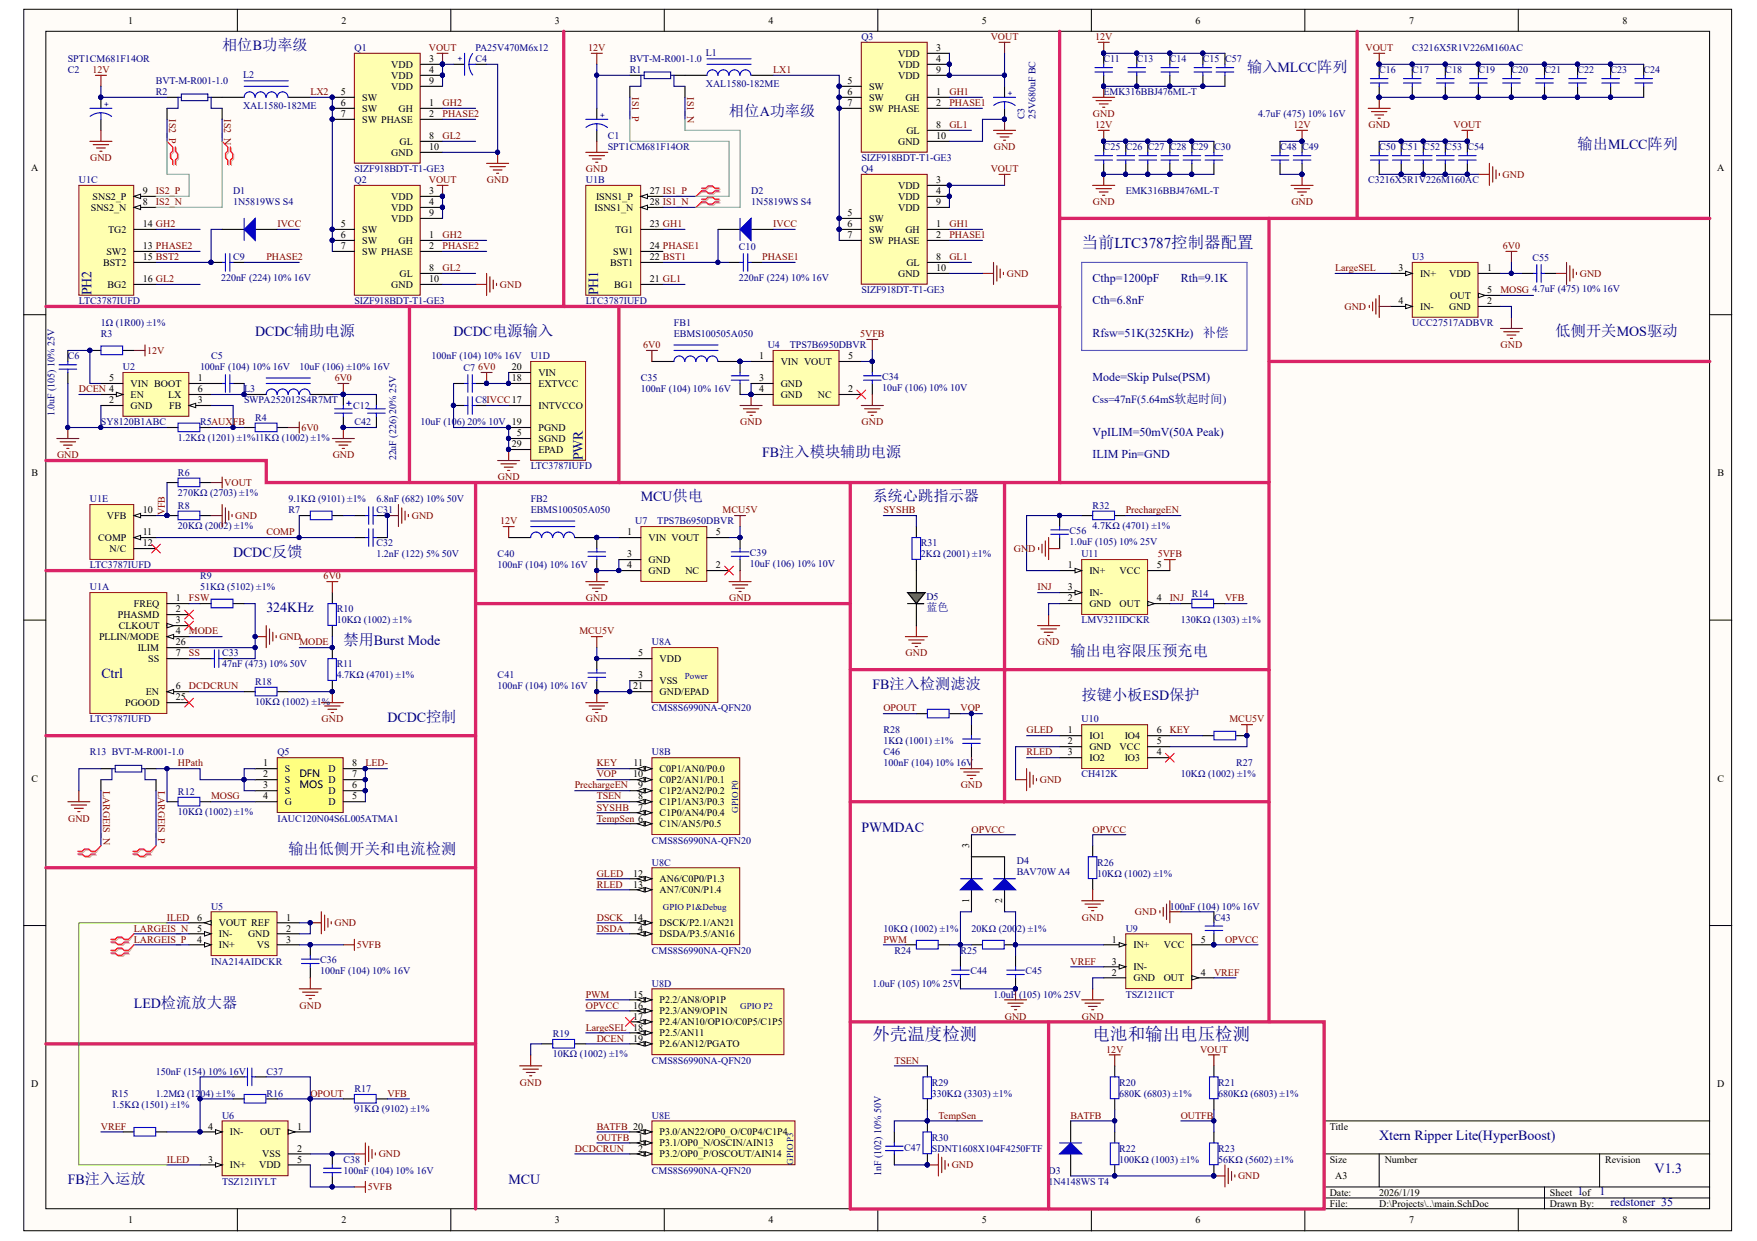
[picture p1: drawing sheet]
<svg xmlns="http://www.w3.org/2000/svg" width="297mm" height="210mm" viewBox="0 0 297 210" stroke-linecap="round" stroke-linejoin="round" font-family="sans-serif">
<defs><g id="words">
<g font-size="3" fill="#000080">
<text x="147.5" y="176">外壳温度检测</text>
<text x="184.7" y="176">电池和输出电压检测</text>
</g>
<text font-size="2.8" fill="#000080" x="182.9" y="42">当前LTC3787控制器配置</text>
<g font-size="2.6" fill="#000080">
<text x="37.5" y="8.5">相位B功率级</text>
<text x="210.8" y="12.3">输入MLCC阵列</text>
<text x="123.2" y="19.7">相位A功率级</text>
<text x="266.7" y="25.3">输出MLCC阵列</text>
<text x="263" y="56.9">低侧开关MOS驱动</text>
<text x="147.5" y="84.8">系统心跳指示器</text>
<text x="58.1" y="109">禁用Burst Mode</text>
<text x="181" y="110.9">输出电容限压预充电</text>
<text x="182.9" y="118.3">按键小板ESD保护</text>
<text x="48.8" y="144.4">输出低侧开关和电流检测</text>
</g>
<g font-size="2.4" fill="#000080">
<text x="15.4" y="50" transform="rotate(-90 15.4 50)">PH2</text>
<text x="101.1" y="50" transform="rotate(-90 101.1 50)">PH1</text>
<text x="43.1" y="56.9">DCDC辅助电源</text>
<text x="76.7" y="56.9">DCDC电源输入</text>
<text x="98.5" y="77.9" transform="rotate(-90 98.5 77.9)">PWR</text>
<text x="128.9" y="77.4">FB注入模块辅助电源</text>
<text x="108.3" y="84.8">MCU供电</text>
<text x="39.4" y="94.2">DCDC反馈</text>
<text x="45" y="103.5">324KHz</text>
<text x="17.1" y="114.6">Ctrl</text>
<text x="147.5" y="116.5">FB注入检测滤波</text>
<text x="65.5" y="122.1">DCDC控制</text>
<text x="145.6" y="140.7">PWMDAC</text>
<text x="22.6" y="170.4">LED检流放大器</text>
<text x="233.2" y="192.8">Xtern Ripper Lite(HyperBoost)</text>
<text x="11.5" y="200.3">FB注入运放</text>
<text x="86" y="200.3">MCU</text>
<text x="279.7" y="198.4">V1.3</text>
</g>
<text font-size="2.2" fill="#000080" x="203.3" y="57">补偿</text>
<g font-size="2" fill="#000080">
<text x="184.7" y="47.7">Cthp=1200pF</text>
<text x="199.6" y="47.7">Rth=9.1K</text>
<text x="184.7" y="51.4">Cth=6.8nF</text>
<text x="184.7" y="57">Rfsw=51K(325KHz)</text>
<text x="184.7" y="64.4">Mode=Skip Pulse(PSM)</text>
<text x="184.7" y="73.7">VpILIM=50mV(50A Peak)</text>
<text x="184.7" y="77.5">ILIM Pin=GND</text>
<text x="266.7" y="202.2">1</text>
<text x="270.4" y="202.2">1</text>
<text x="272.3" y="204.1">redstoner_35</text>
</g>
<g font-size="1.9" fill="#000080">
<text x="184.7" y="68.2">Css=47nF(5.64mS软起时间)</text>
<text x="156.6" y="103.4">蓝色</text>
</g>
<g font-size="1.7">
<text x="21.7" y="4">1</text>
<text x="57.7" y="4">2</text>
<text x="93.8" y="4">3</text>
<text x="129.9" y="4">4</text>
<text x="166" y="4">5</text>
<text x="202.1" y="4">6</text>
<text x="238.2" y="4">7</text>
<text x="274.3" y="4">8</text>
<text x="66.1" y="11.4">VDD</text>
<text x="72.6" y="10.5">3</text>
<text x="151.8" y="9.6">VDD</text>
<text x="151.8" y="11.4">VDD</text>
<text x="158.3" y="8.7">3</text>
<text x="158.3" y="10.5">4</text>
<text x="57.6" y="16.1">5</text>
<text x="57.6" y="18">6</text>
<text x="61.2" y="17">SW</text>
<text x="66.1" y="13.3">VDD</text>
<text x="66.1" y="15.2">VDD</text>
<text x="72.6" y="18">1</text>
<text x="72.6" y="12.4">4</text>
<text x="72.6" y="14.2">9</text>
<text x="143.3" y="14.2">5</text>
<text x="143.3" y="16.1">6</text>
<text x="143.3" y="18">7</text>
<text x="146.9" y="15.2">SW</text>
<text x="146.9" y="17">SW</text>
<text x="151.8" y="13.3">VDD</text>
<text x="153.1" y="17">GH</text>
<text x="158.3" y="16.1">1</text>
<text x="158.3" y="18">2</text>
<text x="158.3" y="12.4">9</text>
<text x="57.6" y="19.8">7</text>
<text x="61.2" y="18.9">SW</text>
<text x="61.2" y="20.8">SW PHASE</text>
<text x="67.4" y="18.9">GH</text>
<text x="72.6" y="19.8">2</text>
<text x="72.6" y="23.5">8</text>
<text x="146.9" y="18.9">SW PHASE</text>
<text x="153.2" y="22.6">GL</text>
<text x="158.3" y="21.7">8</text>
<text x="158.3" y="23.5">10</text>
<text x="5.3" y="28.9">A</text>
<text x="66.1" y="26.3">GND</text>
<text x="67.5" y="24.5">GL</text>
<text x="72.6" y="25.4">10</text>
<text x="151.8" y="24.5">GND</text>
<text x="290.3" y="28.9">A</text>
<text x="15.4" y="35.6">SNS2_N</text>
<text x="15.7" y="33.8">SNS2_P</text>
<text x="24.1" y="32.8">9</text>
<text x="24.1" y="34.7">8</text>
<text x="66.1" y="33.8">VDD</text>
<text x="66.1" y="35.6">VDD</text>
<text x="72.6" y="32.8">3</text>
<text x="72.6" y="34.7">4</text>
<text x="100.5" y="35.6">ISNS1_N</text>
<text x="100.8" y="33.8">ISNS1_P</text>
<text x="109.9" y="32.8">27 IS1_P</text>
<text x="109.9" y="34.7">28 IS1_N</text>
<text x="151.8" y="31.9">VDD</text>
<text x="151.8" y="33.8">VDD</text>
<text x="151.8" y="35.6">VDD</text>
<text x="158.3" y="31">3</text>
<text x="158.3" y="32.8">4</text>
<text x="158.3" y="34.7">9</text>
<text x="18.3" y="39.4">TG2</text>
<text x="24.1" y="38.4">14 GH2</text>
<text x="57.6" y="38.4">5</text>
<text x="57.6" y="40.3">6</text>
<text x="61.2" y="39.4">SW</text>
<text x="61.2" y="41.2">SW</text>
<text x="66.1" y="37.5">VDD</text>
<text x="67.4" y="41.2">GH</text>
<text x="72.6" y="40.3">1</text>
<text x="72.6" y="36.6">9</text>
<text x="104" y="39.4">TG1</text>
<text x="109.9" y="38.4">23 GH1</text>
<text x="143.3" y="36.6">5</text>
<text x="143.3" y="38.4">6</text>
<text x="143.3" y="40.3">7</text>
<text x="146.9" y="37.5">SW</text>
<text x="146.9" y="39.4">SW</text>
<text x="146.9" y="41.2">SW PHASE</text>
<text x="153.1" y="39.4">GH</text>
<text x="158.3" y="38.4">1</text>
<text x="158.3" y="40.3">2</text>
<text x="17.4" y="44.9">BST2</text>
<text x="18" y="43.1">SW2</text>
<text x="24.1" y="42.1">13 PHASE2</text>
<text x="24.1" y="44">15 BST2</text>
<text x="24.1" y="47.7">16 GL2</text>
<text x="57.6" y="42.1">7</text>
<text x="61.2" y="43.1">SW PHASE</text>
<text x="67.5" y="46.8">GL</text>
<text x="72.6" y="42.1">2</text>
<text x="72.6" y="45.9">8</text>
<text x="72.6" y="47.7">10</text>
<text x="103.1" y="44.9">BST1</text>
<text x="103.7" y="43.1">SW1</text>
<text x="109.9" y="42.1">24 PHASE1</text>
<text x="109.9" y="44">22 BST1</text>
<text x="109.9" y="47.7">21 GL1</text>
<text x="151.8" y="46.8">GND</text>
<text x="153.2" y="44.9">GL</text>
<text x="158.3" y="44">8</text>
<text x="158.3" y="45.9">10</text>
<text x="236.4" y="45.9">3</text>
<text x="240.1" y="46.8">IN+</text>
<text x="245" y="46.8">VDD</text>
<text x="251.4" y="45.9">1</text>
<text x="18.2" y="48.7">BG2</text>
<text x="66.1" y="48.7">GND</text>
<text x="103.8" y="48.7">BG1</text>
<text x="236.4" y="51.5">4</text>
<text x="240.1" y="52.4">IN-</text>
<text x="245" y="52.4">GND</text>
<text x="245.2" y="50.5">OUT</text>
<text x="251.4" y="51.5">2</text>
<text x="251.4" y="49.6">5</text>
<text x="18.5" y="64.5">5</text>
<text x="22.1" y="65.4">VIN BOOT</text>
<text x="33.5" y="64.5">1</text>
<text x="86.5" y="62.7">20</text>
<text x="86.5" y="64.5">18</text>
<text x="91" y="63.6">VIN</text>
<text x="91" y="65.4">EXTVCC</text>
<text x="128.4" y="60.8">1</text>
<text x="128.4" y="64.5">3</text>
<text x="132" y="61.7">VIN VOUT</text>
<text x="132" y="65.4">GND</text>
<text x="143.4" y="60.8">5</text>
<text x="18.5" y="68.2">2</text>
<text x="22.1" y="69.2">GND</text>
<text x="22.1" y="67.3">EN</text>
<text x="28.4" y="67.3">LX</text>
<text x="28.6" y="69.2">FB</text>
<text x="33.5" y="68.2">3</text>
<text x="33.5" y="66.4">6</text>
<text x="91" y="69.2">INTVCCO</text>
<text x="128.4" y="66.4">4</text>
<text x="132" y="67.3">GND</text>
<text x="138.3" y="67.3">NC</text>
<text x="143.4" y="66.4">2</text>
<text x="86.5" y="75.7">29</text>
<text x="87.4" y="73.8">5</text>
<text x="91" y="76.6">EPAD</text>
<text x="91" y="74.8">SGND</text>
<text x="91" y="72.9">PGND</text>
<text x="5.3" y="80.5">B</text>
<text x="290.3" y="80.5">B</text>
<text x="18.1" y="87.8">VFB</text>
<text x="24.1" y="86.8">10</text>
<text x="16.6" y="91.5">COMP</text>
<text x="18.5" y="93.4">N/C</text>
<text x="24.1" y="90.6">11</text>
<text x="24.1" y="92.4">12</text>
<text x="106" y="90.6">1</text>
<text x="106" y="94.3">3</text>
<text x="109.6" y="91.5">VIN VOUT</text>
<text x="109.6" y="95.2">GND</text>
<text x="121" y="90.6">5</text>
<text x="29.7" y="101.7">1</text>
<text x="106" y="96.1">4</text>
<text x="109.6" y="97.1">GND</text>
<text x="115.9" y="97.1">NC</text>
<text x="121" y="96.1">2</text>
<text x="180.5" y="96.1">1</text>
<text x="180.5" y="99.9">3</text>
<text x="180.5" y="101.7">2</text>
<text x="184.2" y="97.1">IN+</text>
<text x="184.2" y="100.8">IN-</text>
<text x="189.3" y="97.1">VCC</text>
<text x="195.6" y="101.7">4</text>
<text x="195.6" y="96.1">5</text>
<text x="19.9" y="104.5">PHASMD</text>
<text x="20.1" y="106.4">CLKOUT</text>
<text x="22.6" y="102.7">FREQ</text>
<text x="29.7" y="103.6">2</text>
<text x="29.7" y="105.4">3</text>
<text x="29.7" y="107.3">4</text>
<text x="184.2" y="102.7">GND</text>
<text x="189.3" y="102.7">OUT</text>
<text x="16.8" y="108.2">PLLIN/MODE</text>
<text x="23.3" y="110.1">ILIM</text>
<text x="25.1" y="112">SS</text>
<text x="29.7" y="111">7</text>
<text x="29.7" y="109.2">26</text>
<text x="107.9" y="111">5</text>
<text x="111.5" y="112">VDD</text>
<text x="21.2" y="119.4">PGOOD</text>
<text x="24.7" y="117.5">EN</text>
<text x="29.7" y="116.6">6</text>
<text x="29.7" y="118.5">25</text>
<text x="107" y="116.6">21</text>
<text x="107.9" y="114.8">3</text>
<text x="111.5" y="115.7">VSS</text>
<text x="111.5" y="117.5">GND/EPAD</text>
<text x="180.5" y="124.1">1</text>
<text x="180.5" y="125.9">2</text>
<text x="184.2" y="125">IO1</text>
<text x="190.1" y="125">IO4</text>
<text x="195.6" y="125.9">5</text>
<text x="195.6" y="124.1">6</text>
<text x="44.5" y="129.6">1</text>
<text x="44.5" y="131.5">2</text>
<text x="48.2" y="130.6">S</text>
<text x="50.6" y="131.5">DFN</text>
<text x="55.5" y="130.6">D</text>
<text x="59.5" y="131.5">7</text>
<text x="59.5" y="129.6">8</text>
<text x="107" y="131.5">10</text>
<text x="107.1" y="129.6">11</text>
<text x="111.5" y="130.6">C0P1/AN0/P0.0</text>
<text x="180.5" y="127.8">3</text>
<text x="184.2" y="126.8">GND</text>
<text x="184.2" y="128.7">IO2</text>
<text x="189.3" y="126.8">VCC</text>
<text x="190.1" y="128.7">IO3</text>
<text x="195.6" y="127.8">4</text>
<text x="5.3" y="132.2">C</text>
<text x="44.5" y="133.4">3</text>
<text x="44.5" y="135.2">4</text>
<text x="48.2" y="132.4">S</text>
<text x="48.2" y="134.3">S</text>
<text x="48.2" y="136.1">G</text>
<text x="50.6" y="133.3">MOS</text>
<text x="55.5" y="136.1">D</text>
<text x="55.5" y="134.3">D</text>
<text x="55.5" y="132.4">D</text>
<text x="59.5" y="135.2">5</text>
<text x="59.5" y="133.4">6</text>
<text x="107.9" y="133.4">9</text>
<text x="107.9" y="135.2">8</text>
<text x="107.9" y="137.1">7</text>
<text x="111.5" y="132.4">C0P2/AN1/P0.1</text>
<text x="111.5" y="134.3">C1P2/AN2/P0.2</text>
<text x="111.5" y="136.1">C1P1/AN3/P0.3</text>
<text x="290.3" y="132.2">C</text>
<text x="111.5" y="138.1">C1P0/AN4/P0.4</text>
<text x="111.5" y="139.9">C1N/AN5/P0.5</text>
<text x="163.9" y="143.4" transform="rotate(-90 163.9 143.4)">3</text>
<text x="107" y="148.3">12</text>
<text x="111.5" y="149.2">AN6/C0P0/P1.3</text>
<text x="33.3" y="155.7">6</text>
<text x="48.4" y="155.7">1</text>
<text x="107" y="150.1">13</text>
<text x="107" y="155.7">14</text>
<text x="111.5" y="151.1">AN7/C0N/P1.4</text>
<text x="163.9" y="152.8" transform="rotate(-90 163.9 152.8)">1</text>
<text x="169.4" y="152.8" transform="rotate(-90 169.4 152.8)">2</text>
<text x="33.3" y="159.4">4</text>
<text x="33.3" y="157.6">5</text>
<text x="37" y="160.4">IN+</text>
<text x="37" y="158.5">IN-</text>
<text x="37" y="156.7">VOUT REF</text>
<text x="41.9" y="158.5">GND</text>
<text x="43.4" y="160.4">VS</text>
<text x="48.4" y="157.6">2</text>
<text x="48.4" y="159.4">3</text>
<text x="107.9" y="157.6">4</text>
<text x="111.5" y="156.7">DSCK/P2.1/AN21</text>
<text x="111.5" y="158.5">DSDA/P3.5/AN16</text>
<text x="188" y="159.4">1</text>
<text x="191.6" y="160.4">IN+</text>
<text x="196.7" y="160.4">VCC</text>
<text x="203" y="159.4">5</text>
<text x="188" y="163.2">3</text>
<text x="188" y="165">2</text>
<text x="191.6" y="164.1">IN-</text>
<text x="191.6" y="166">GND</text>
<text x="196.7" y="166">OUT</text>
<text x="203" y="165">4</text>
<text x="107" y="168.8">15</text>
<text x="107" y="170.6">16</text>
<text x="107" y="172.5">17</text>
<text x="111.5" y="169.7">P2.2/AN8/OP1P</text>
<text x="111.5" y="171.5">P2.3/AN9/OP1N</text>
<text x="111.5" y="173.4">P2.4/AN10/OP1O/C0P5/C1P5</text>
<text x="107" y="176.2">19</text>
<text x="111.5" y="175.3">P2.5/AN11</text>
<text x="111.5" y="177.1">P2.6/AN12/PGATO</text>
<text x="5.3" y="183.9">D</text>
<text x="290.3" y="183.9">D</text>
<text x="35.2" y="191.1">4</text>
<text x="50.2" y="191.1">1</text>
<text x="224.8" y="191.1">Title</text>
<text x="35.2" y="196.7">3</text>
<text x="38.8" y="192">IN-</text>
<text x="38.8" y="197.6">IN+</text>
<text x="43.8" y="197.6">VDD</text>
<text x="44" y="192">OUT</text>
<text x="44.3" y="195.7">VSS</text>
<text x="50.2" y="194.8">2</text>
<text x="50.2" y="196.7">5</text>
<text x="107.9" y="192.9">1</text>
<text x="107.9" y="194.8">2</text>
<text x="111.5" y="192">P3.0/AN22/OP0_O/C0P4/C1P4</text>
<text x="111.5" y="193.9">P3.1/OP0_N/OSCIN/AIN13</text>
<text x="111.5" y="195.7">P3.2/OP0_P/OSCOUT/AIN14</text>
<text x="224.8" y="196.7">Size</text>
<text x="234.1" y="196.7">Number</text>
<text x="271.3" y="196.7">Revision</text>
<text x="224.8" y="202.2">Date:</text>
<text x="225.7" y="199.5">A3</text>
<text x="233.2" y="202.2">2026/1/19</text>
<text x="262" y="202.2">Sheet</text>
<text x="267.5" y="202.2">of</text>
<text x="21.7" y="206.9">1</text>
<text x="57.7" y="206.9">2</text>
<text x="93.8" y="206.9">3</text>
<text x="129.9" y="206.9">4</text>
<text x="166" y="206.9">5</text>
<text x="202.1" y="206.9">6</text>
<text x="224.8" y="204.1">File:</text>
<text x="233.2" y="204.1">D:\Projects\..\main.SchDoc</text>
<text x="238.2" y="206.9">7</text>
<text x="262" y="204.1">Drawn By:</text>
<text x="274.3" y="206.9">8</text>
</g>
<g font-size="1.7" fill="#000080">
<text x="11.5" y="10.5">SPT1CM681F14OR</text>
<text x="59.9" y="8.7">Q1</text>
<text x="80.4" y="10.5">C4</text>
<text x="80.4" y="8.7">PA25V470M6x12</text>
<text x="106.5" y="10.5">BVT-M-R001-1.0</text>
<text x="119.3" y="9.4">L1</text>
<text x="145.6" y="6.8">Q3</text>
<text x="186.6" y="10.5">C11</text>
<text x="192.2" y="10.5">C13</text>
<text x="197.8" y="10.5">C14</text>
<text x="203.3" y="10.5">C15 C57</text>
<text x="238.8" y="8.7">C3216X5R1V226M160AC</text>
<text x="11.5" y="12.4">C2</text>
<text x="26.4" y="16.1">R2</text>
<text x="26.4" y="14.2">BVT-M-R001-1.0</text>
<text x="41.1" y="13.1">L2</text>
<text x="106.5" y="12.4">R1</text>
<text x="119.3" y="14.8">XAL1580-182ME</text>
<text x="186.6" y="16.1">EMK316BBJ476ML-T</text>
<text x="233.2" y="12.4">C16</text>
<text x="238.8" y="12.4">C17</text>
<text x="244.3" y="12.4">C18</text>
<text x="249.9" y="12.4">C19</text>
<text x="255.5" y="12.4">C20</text>
<text x="261.1" y="12.4">C21</text>
<text x="266.7" y="12.4">C22</text>
<text x="272.3" y="12.4">C23</text>
<text x="277.9" y="12.4">C24</text>
<text x="41.1" y="18.5">XAL1580-182ME</text>
<text x="102.7" y="23.5">C1</text>
<text x="173.2" y="20.2" transform="rotate(-90 173.2 20.2)">C3</text>
<text x="175.1" y="20.2" transform="rotate(-90 175.1 20.2)">25V680uF BC</text>
<text x="212.7" y="19.8">4.7uF (475) 10% 16V</text>
<text x="59.9" y="29.1">SIZF918BDT-T1-GE3</text>
<text x="102.7" y="25.4">SPT1CM681F14OR</text>
<text x="145.6" y="27.3">SIZF918BDT-T1-GE3</text>
<text x="145.6" y="29.1">Q4</text>
<text x="186.6" y="25.4">C25 C26 C27 C28 C29 C30</text>
<text x="216.4" y="25.4">C48 C49</text>
<text x="233.2" y="25.4">C50 C51 C52 C53 C54</text>
<text x="13.3" y="31">U1C</text>
<text x="39.4" y="32.8">D1</text>
<text x="39.4" y="34.7">1N5819WS S4</text>
<text x="59.9" y="31">Q2</text>
<text x="99" y="31">U1B</text>
<text x="127" y="32.8">D2</text>
<text x="127" y="34.7">1N5819WS S4</text>
<text x="190.3" y="32.8">EMK316BBJ476ML-T</text>
<text x="231.3" y="31">C3216X5R1V226M160AC</text>
<text x="37.4" y="47.6">220nF (224) 10% 16V</text>
<text x="39.4" y="44">C9</text>
<text x="124.9" y="42.4">C10</text>
<text x="124.9" y="47.6">220nF (224) 10% 16V</text>
<text x="238.8" y="44">U3</text>
<text x="259.1" y="44.2">C55</text>
<text x="13.3" y="51.5">LTC3787IUFD</text>
<text x="59.9" y="51.5">SIZF918BDT-T1-GE3</text>
<text x="99" y="51.5">LTC3787IUFD</text>
<text x="145.6" y="49.6">SIZF918DT-T1-GE3</text>
<text x="17.1" y="57.1">R3</text>
<text x="17.1" y="55.2">1Ω (1R00) ±1%</text>
<text x="113.9" y="55.2">FB1</text>
<text x="113.9" y="57.1">EBMS100505A050</text>
<text x="129.8" y="58.9">U4</text>
<text x="133.5" y="58.9">TPS7B6950DBVR</text>
<text x="238.8" y="55.2">UCC27517ADBVR</text>
<text x="11.5" y="60.8">C6</text>
<text x="20.8" y="62.7">U2</text>
<text x="33.8" y="62.7">100nF (104) 10% 16V</text>
<text x="35.7" y="60.8">C5</text>
<text x="50.6" y="62.7">10uF (106) ±10% 16V</text>
<text x="73" y="60.8">100nF (104) 10% 16V</text>
<text x="78.4" y="62.8">C7</text>
<text x="89.7" y="60.8">U1D</text>
<text x="108.3" y="64.5">C35</text>
<text x="149.1" y="64.3">C34</text>
<text x="9.2" y="70.4" transform="rotate(-90 9.2 70.4)">1.0uF (105) 10% 25V</text>
<text x="17.1" y="72">SY8120B1ABC</text>
<text x="33.8" y="72">R5AUXFB</text>
<text x="41.3" y="66.4">L3</text>
<text x="41.3" y="68.2">SWPA252012S4R7MT</text>
<text x="43.1" y="71.2">R4</text>
<text x="59.7" y="69.2">C12</text>
<text x="59.9" y="72">C42</text>
<text x="71.1" y="72">10uF (106) 20% 10V 19</text>
<text x="80.4" y="68.2">C8IVCC17</text>
<text x="108.3" y="66.4">100nF (104) 10% 16V</text>
<text x="149.1" y="66.2">10uF (106) 10% 10V</text>
<text x="30.1" y="74.5">1.2KΩ (1201) ±1%11KΩ (1002) ±1%</text>
<text x="67" y="77.9" transform="rotate(-90 67 77.9)">22uF (226) 20% 25V</text>
<text x="30.1" y="80.5">R6</text>
<text x="30.1" y="83.8">270KΩ (2703) ±1%</text>
<text x="89.7" y="79.4">LTC3787IUFD</text>
<text x="15.2" y="85">U1E</text>
<text x="30.1" y="86.1">R8</text>
<text x="30.1" y="89.5">20KΩ (2002) ±1%</text>
<text x="48.8" y="86.8">R7</text>
<text x="48.8" y="85">9.1KΩ (9101) ±1%</text>
<text x="63.6" y="86.8">C31</text>
<text x="63.6" y="85">6.8nF (682) 10% 50V</text>
<text x="89.7" y="85">FB2</text>
<text x="89.7" y="86.8">EBMS100505A050</text>
<text x="107.4" y="88.7">U7</text>
<text x="111.1" y="88.7">TPS7B6950DBVR</text>
<text x="184.7" y="86.1">R32</text>
<text x="184.7" y="89.5">4.7KΩ (4701) ±1%</text>
<text x="63.6" y="92.4">C32</text>
<text x="63.6" y="94.3">1.2nF (122) 5% 50V</text>
<text x="84.1" y="94.3">C40</text>
<text x="126.8" y="94.1">C39</text>
<text x="126.8" y="96">10uF (106) 10% 10V</text>
<text x="155.7" y="92.4">R31</text>
<text x="155.7" y="94.3">2KΩ (2001) ±1%</text>
<text x="180.8" y="90.4">C56</text>
<text x="180.8" y="92.3">1.0uF (105) 10% 25V</text>
<text x="182.9" y="94.3">U11</text>
<text x="15.2" y="99.9">U1A</text>
<text x="15.2" y="96.1">LTC3787IUFD</text>
<text x="33.8" y="98">R9</text>
<text x="33.8" y="99.9">51KΩ (5102) ±1%</text>
<text x="84.1" y="96.1">100nF (104) 10% 16V</text>
<text x="156.6" y="101.6">D5</text>
<text x="201.5" y="101">R14</text>
<text x="56.9" y="103.6">R10</text>
<text x="56.9" y="105.4">10KΩ (1002) ±1%</text>
<text x="182.9" y="105.4">LMV321IDCKR</text>
<text x="199.6" y="105.4">130KΩ (1303) ±1%</text>
<text x="37.5" y="111">C33</text>
<text x="37.5" y="112.9">47nF (473) 10% 50V</text>
<text x="56.9" y="112.9">R11</text>
<text x="110.2" y="109.2">U8A</text>
<text x="43.1" y="115.9">R18</text>
<text x="43.1" y="119.2">10KΩ (1002) ±1%</text>
<text x="56.9" y="114.8">4.7KΩ (4701) ±1%</text>
<text x="84.1" y="114.8">C41</text>
<text x="84.1" y="116.6">100nF (104) 10% 16V</text>
<text x="15.2" y="122.2">LTC3787IUFD</text>
<text x="110.2" y="120.3">CMS8S6990NA-QFN20</text>
<text x="149.3" y="124.1">R28</text>
<text x="149.3" y="125.9">1KΩ (1001) ±1%</text>
<text x="182.9" y="122.2">U10</text>
<text x="15.2" y="127.8">R13 BVT-M-R001-1.0</text>
<text x="46.9" y="127.8">Q5</text>
<text x="110.2" y="127.8">U8B</text>
<text x="149.3" y="127.8">C46</text>
<text x="149.3" y="129.6">100nF (104) 10% 16V</text>
<text x="182.9" y="131.5">CH412K</text>
<text x="199.6" y="131.5">10KΩ (1002) ±1%</text>
<text x="209" y="129.6">R27</text>
<text x="30.1" y="134.5">R12</text>
<text x="30.1" y="137.8">10KΩ (1002) ±1%</text>
<text x="46.9" y="139">IAUC120N04S6L005ATMA1</text>
<text x="110.2" y="142.7">CMS8S6990NA-QFN20</text>
<text x="110.2" y="146.4">U8C</text>
<text x="171.9" y="146.2">D4</text>
<text x="171.9" y="148.1">BAV70W A4</text>
<text x="185.5" y="146.4">R26</text>
<text x="185.5" y="148.3">10KΩ (1002) ±1%</text>
<text x="35.7" y="153.9">U5</text>
<text x="197.8" y="153.9">100nF (104) 10% 16V</text>
<text x="205.2" y="155.7">C43</text>
<text x="110.2" y="161.3">CMS8S6990NA-QFN20</text>
<text x="149.3" y="157.6">10KΩ (1002) ±1%</text>
<text x="151.2" y="161.3">R24</text>
<text x="162.4" y="161.3">R25</text>
<text x="164.2" y="157.6">20KΩ (2002) ±1%</text>
<text x="190.3" y="157.6">U9</text>
<text x="35.7" y="163.2">INA214AIDCKR</text>
<text x="54.1" y="163">C36</text>
<text x="54.1" y="164.8">100nF (104) 10% 16V</text>
<text x="110.2" y="166.9">U8D</text>
<text x="147.5" y="166.9">1.0uF (105) 10% 25V</text>
<text x="164.1" y="164.8">C44</text>
<text x="173.4" y="164.8">C45</text>
<text x="168" y="168.8">1.0uF (105) 10% 25V</text>
<text x="190.3" y="168.8">TSZ121ICT</text>
<text x="93.4" y="175.4">R19</text>
<text x="93.4" y="178.8">10KΩ (1002) ±1%</text>
<text x="110.2" y="179.9">CMS8S6990NA-QFN20</text>
<text x="18.9" y="185.5">R15</text>
<text x="26.4" y="185.5">1.2MΩ (1204) ±1%</text>
<text x="26.4" y="181.8">150nF (154) 10% 16V</text>
<text x="45" y="185.5">R16</text>
<text x="45" y="181.8">C37</text>
<text x="59.9" y="184.8">R17</text>
<text x="157.6" y="183.6">R29</text>
<text x="157.6" y="185.5">330KΩ (3303) ±1%</text>
<text x="189.2" y="183.6">R20</text>
<text x="189.2" y="185.5">680K (6803) ±1%</text>
<text x="206" y="183.6">R21</text>
<text x="206" y="185.5">680KΩ (6803) ±1%</text>
<text x="18.9" y="187.4">1.5KΩ (1501) ±1%</text>
<text x="37.5" y="189.2">U6</text>
<text x="59.9" y="188.1">91KΩ (9102) ±1%</text>
<text x="110.2" y="189.2">U8E</text>
<text x="58.1" y="196.7">C38</text>
<text x="152.9" y="194.6">C47</text>
<text x="157.6" y="192.9">R30</text>
<text x="157.6" y="194.8">SDNT1608X104F4250FTF</text>
<text x="189.2" y="194.8">R22</text>
<text x="189.2" y="196.7">100KΩ (1003) ±1%</text>
<text x="206" y="194.8">R23</text>
<text x="206" y="196.7">56KΩ (5602) ±1%</text>
<text x="37.5" y="200.4">TSZ121IYLT</text>
<text x="58.1" y="198.5">100nF (104) 10% 16V</text>
<text x="110.2" y="198.5">CMS8S6990NA-QFN20</text>
<text x="149" y="198.9" transform="rotate(-90 149 198.9)">1nF (102) 10% 50V</text>
<text x="177.3" y="198.5">D3</text>
<text x="177.3" y="200.4">1N4148WS T4</text>
</g>
<g font-size="1.7" fill="#800000">
<text x="72.5" y="8.7">VOUT</text>
<text x="99.4" y="8.7">12V</text>
<text x="167.5" y="6.8">VOUT</text>
<text x="185.1" y="6.8">12V</text>
<text x="230.8" y="8.7">VOUT</text>
<text x="15.6" y="12.4">12V</text>
<text x="52.5" y="16.1">LX2</text>
<text x="74.8" y="18">GH2</text>
<text x="106.9" y="16.5" transform="rotate(90 106.9 16.5)">IS1_P</text>
<text x="116.2" y="16.5" transform="rotate(90 116.2 16.5)">IS1_N</text>
<text x="130.7" y="12.4">LX1</text>
<text x="160.5" y="18">PHASE1</text>
<text x="160.5" y="16.1">GH1</text>
<text x="28.6" y="20.2" transform="rotate(90 28.6 20.2)">IS2_P</text>
<text x="37.9" y="20.2" transform="rotate(90 37.9 20.2)">IS2_N</text>
<text x="74.8" y="19.8">PHASE2</text>
<text x="74.8" y="23.5">GL2</text>
<text x="160.5" y="21.7">GL1</text>
<text x="184.8" y="19.8">GND</text>
<text x="185.1" y="21.7">12V</text>
<text x="218.7" y="21.7">12V</text>
<text x="231.4" y="21.7">GND</text>
<text x="245.7" y="21.7">VOUT</text>
<text x="15.2" y="27.3">GND</text>
<text x="99.1" y="29.1">GND</text>
<text x="167.5" y="29.1">VOUT</text>
<text x="168" y="25.4">GND</text>
<text x="26.4" y="32.8">IS2_P</text>
<text x="26.4" y="34.7">IS2_N</text>
<text x="72.5" y="31">VOUT</text>
<text x="82.3" y="31">GND</text>
<text x="184.8" y="34.7">GND</text>
<text x="218.3" y="34.7">GND</text>
<text x="254" y="30.1">GND</text>
<text x="46.9" y="38.4">IVCC</text>
<text x="74.8" y="40.3">GH2</text>
<text x="130.7" y="38.4">IVCC</text>
<text x="160.5" y="40.3">PHASE1</text>
<text x="160.5" y="38.4">GH1</text>
<text x="45" y="44">PHASE2</text>
<text x="74.8" y="42.1">PHASE2</text>
<text x="74.8" y="45.9">GL2</text>
<text x="128.9" y="44">PHASE1</text>
<text x="160.5" y="44">GL1</text>
<text x="170.2" y="46.8">GND</text>
<text x="225.7" y="45.9">LargeSEL</text>
<text x="254.1" y="42.1">6V0</text>
<text x="267.1" y="46.8">GND</text>
<text x="84.5" y="48.7">GND</text>
<text x="227.3" y="52.4">GND</text>
<text x="253.7" y="49.6">MOSG 4.7uF (475) 10% 16V</text>
<text x="24.9" y="59.9">12V</text>
<text x="108.8" y="58.9">6V0</text>
<text x="145.4" y="57.1">5VFB</text>
<text x="253.7" y="58.9">GND</text>
<text x="56.6" y="64.5">6V0</text>
<text x="80.8" y="62.7">6V0</text>
<text x="13.3" y="66.4">DCEN 4</text>
<text x="125.1" y="72">GND</text>
<text x="145.7" y="72">GND</text>
<text x="9.6" y="77.5">GND</text>
<text x="51" y="72.9">6V0</text>
<text x="56.2" y="77.5">GND</text>
<text x="37.9" y="82.2">VOUT</text>
<text x="84.2" y="81.3">GND</text>
<text x="27.9" y="87.2" transform="rotate(-90 27.9 87.2)">VFB</text>
<text x="39.8" y="87.8">GND</text>
<text x="69.6" y="87.8">GND</text>
<text x="84.6" y="88.7">12V</text>
<text x="122.2" y="86.8">MCU5V</text>
<text x="149.3" y="86.8">SYSHB</text>
<text x="190.3" y="86.8">PrechargeEN</text>
<text x="45" y="90.6">COMP</text>
<text x="171.4" y="93.4">GND</text>
<text x="195.7" y="94.3">5VFB</text>
<text x="32" y="101.7">FSW</text>
<text x="54.7" y="98">6V0</text>
<text x="99.1" y="101.7">GND</text>
<text x="123.3" y="101.7">GND</text>
<text x="175.4" y="99.9">INJ</text>
<text x="197.8" y="101.7">INJ</text>
<text x="207.1" y="101.7">VFB</text>
<text x="32" y="107.3">MODE</text>
<text x="98" y="107.3">MCU5V</text>
<text x="32" y="111">SS</text>
<text x="47.2" y="108.2">GND</text>
<text x="50.6" y="109.2">MODE</text>
<text x="153.1" y="111">GND</text>
<text x="175.5" y="109.2">GND</text>
<text x="32" y="116.6">DCDCRUN</text>
<text x="54.4" y="122.2">GND</text>
<text x="99.1" y="122.2">GND</text>
<text x="149.3" y="120.3">OPOUT</text>
<text x="162.4" y="120.3">VOP</text>
<text x="173.5" y="124.1">GLED</text>
<text x="197.8" y="124.1">KEY</text>
<text x="207.9" y="122.2">MCU5V</text>
<text x="30.1" y="129.6">HPath</text>
<text x="61.8" y="129.6">LED-</text>
<text x="100.9" y="129.6">KEY</text>
<text x="100.9" y="131.5">VOP</text>
<text x="173.5" y="127.8">RLED</text>
<text x="17.4" y="133.7" transform="rotate(90 17.4 133.7)">LARGEIS_N</text>
<text x="26.7" y="133.7" transform="rotate(90 26.7 133.7)">LARGEIS_P</text>
<text x="35.7" y="135.2">MOSG</text>
<text x="97.2" y="133.4">PrechargeEN</text>
<text x="100.9" y="135.2">TSEN</text>
<text x="100.9" y="137.1">SYSHB</text>
<text x="162.4" y="133.4">GND</text>
<text x="175.8" y="132.4">GND</text>
<text x="11.5" y="139">GND</text>
<text x="100.9" y="139">TempSen 6</text>
<text x="164.2" y="140.8">OPVCC</text>
<text x="184.7" y="140.8">OPVCC</text>
<text x="100.9" y="148.3">GLED</text>
<text x="28.2" y="155.7">ILED</text>
<text x="100.9" y="155.7">DSCK</text>
<text x="100.9" y="150.1">RLED</text>
<text x="182.9" y="155.7">GND</text>
<text x="191.9" y="154.8">GND</text>
<text x="22.6" y="159.4">LARGEIS_P</text>
<text x="22.6" y="157.6">LARGEIS_N</text>
<text x="56.5" y="156.7">GND</text>
<text x="60.3" y="160.4">5VFB</text>
<text x="100.9" y="157.6">DSDA</text>
<text x="149.3" y="159.4">PWM</text>
<text x="207.1" y="159.4">OPVCC</text>
<text x="181" y="163.2">VREF</text>
<text x="205.2" y="165">VREF</text>
<text x="50.7" y="170.6">GND</text>
<text x="99" y="170.6">OPVCC</text>
<text x="99" y="168.8">PWM</text>
<text x="169.9" y="172.5">GND</text>
<text x="182.9" y="172.5">GND</text>
<text x="99" y="174.3">LargeSEL 18</text>
<text x="100.9" y="176.2">DCEN</text>
<text x="151.2" y="179.9">TSEN</text>
<text x="187" y="178.1">12V</text>
<text x="202.9" y="178.1">VOUT</text>
<text x="52.5" y="185.5">OPOUT</text>
<text x="65.5" y="185.5">VFB</text>
<text x="87.9" y="183.6">GND</text>
<text x="17.1" y="191.1">VREF</text>
<text x="100.9" y="191.1">BATFB 20</text>
<text x="158.7" y="189.2">TempSen</text>
<text x="181" y="189.2">BATFB</text>
<text x="199.6" y="189.2">OUTFB</text>
<text x="28.2" y="196.7">ILED</text>
<text x="64" y="195.7">GND</text>
<text x="97.2" y="194.8">DCDCRUN</text>
<text x="100.9" y="192.9">OUTFB</text>
<text x="160.9" y="197.6">GND</text>
<text x="62.2" y="201.3">5VFB</text>
<text x="209.3" y="199.5">GND</text>
</g>
<g font-size="1.5" fill="#000080">
<text x="115.8" y="114.8">Power</text>
<text x="124.8" y="137.5" transform="rotate(-90 124.8 137.5)">GPIO P0</text>
<text x="112.1" y="153.9">GPIO P1&amp;Debug</text>
<text x="125.1" y="170.7">GPIO P2</text>
<text x="134.1" y="197" transform="rotate(-90 134.1 197)">GPIO P3</text>
</g>
<g font-size="1.4" fill="#000080">
<text x="78.2" y="10.3" transform="rotate(-90 78.2 10.3)">+</text>
<text x="170.4" y="16.2">+</text>
<text x="17.6" y="18">+</text>
<text x="101.4" y="19.9">+</text>
</g>
</g></defs>
<g fill="#fffcf8" stroke="#000" stroke-width=".17">
<path d="M4 1.6h288.7v206.6h-288.7z"/>
<path d="M7.7 5.3h281.3v199.1h-281.3z"/>
</g>
<g fill="none" stroke="#000" stroke-width=".17">
<path d="M40.1 1.6v3.7M76.2 1.6v3.7M112.3 1.6v3.7M148.4 1.6v3.7M184.5 1.6v3.7M220.6 1.6v3.7M256.7 1.6v3.7M4 53.2h3.7M289.1 53.2h3.7M4 104.9h3.7M289.1 104.9h3.7M4 156.5h3.7"/>
<path d="M289.1 156.5h3.7M223.9 195.2h65.2M233.2 195.2v5.6M270.4 195.2v5.6M289.1 189.6h-65.2v14.9M40.1 204.5v3.7M76.2 204.5v3.7M112.3 204.5v3.7M148.4 204.5v3.7M184.5 204.5v3.7M220.6 204.5v3.7M223.9 200.8h65.2"/>
<path d="M223.9 202.6h65.2M256.7 204.5v3.7M261.1 200.8v3.7"/>
</g>
<path d="M37.6 16.5h3.7M48.7 16.5h3.8M115.8 12.7h3.7M127 12.7h3.7" fill="none" stroke="#000" stroke-width=".19"/>
<path d="M41.3 14.6h7.4M41.3 13.7h7.4M43.1 16.5a.91 .91 0 0 0-.9-1 .91 .91 0 0 0-.9 1M45 16.5a.9 .9 0 0 0-1-1 .9 .9 0 0 0-.9 1M46.8 16.5a.91 .91 0 0 0-.9-1 .91 .91 0 0 0-.9 1M48.7 16.5a.91 .91 0 0 0-.9-1 .91 .91 0 0 0-.9 1M119.5 10.9h7.5M119.5 9.9h7.5M121.4 12.7a.91 .91 0 0 0-1-.9 .91 .91 0 0 0-.9 .9M123.2 12.7a.91 .91 0 0 0-.9-.9 .91 .91 0 0 0-.9 .9M125.1 12.7a.9 .9 0 0 0-.9-.9 .9 .9 0 0 0-.9 .9M126.9 12.7a.91 .91 0 0 0-.9-.9 .91 .91 0 0 0-.9 .9" fill="none" stroke="#00f" stroke-width=".19"/>
<path d="M59.9 9h11.1v18.6h-11.1z" fill="#ffffb0" stroke="#800000" stroke-width=".17"/>
<path d="M56.2 18.3h3.7M56.2 16.5h3.7M71.1 18.3h3.7M71.1 10.9h3.7M71.1 12.7h3.7M71.1 14.6h3.7M56.2 20.2h3.7M71.1 20.2h3.7M71.1 23.9h3.7M71.1 25.8h3.7" fill="none" stroke="#000" stroke-width=".19"/>
<g fill="#000080" stroke="#000080" stroke-width=".17">
<circle cx="74.8" cy="10.9" r=".35"/>
<circle cx="74.8" cy="12.7" r=".35"/>
<circle cx="56.2" cy="16.4" r=".35"/>
<circle cx="56.2" cy="18.3" r=".35"/>
<circle cx="56.2" cy="20.2" r=".35"/>
</g>
<path d="M59.9 31.4h11.1v18.5h-11.1z" fill="#ffffb0" stroke="#800000" stroke-width=".17"/>
<path d="M56.2 38.8h3.7M71.1 33.2h3.7M71.1 35.1h3.7M71.1 36.9h3.7M56.2 40.7h3.7M56.2 42.5h3.7M71.1 40.7h3.7M71.1 42.5h3.7M71.1 46.2h3.7M71.1 48.1h3.7" fill="none" stroke="#000" stroke-width=".19"/>
<g fill="#000080" stroke="#000080" stroke-width=".17">
<circle cx="74.8" cy="33.2" r=".35"/>
<circle cx="74.8" cy="35.1" r=".35"/>
<circle cx="56.2" cy="38.8" r=".35"/>
<circle cx="56.2" cy="40.6" r=".35"/>
</g>
<path d="M145.6 7.2h11.1v18.5h-11.1z" fill="#ffffb0" stroke="#800000" stroke-width=".17"/>
<path d="M141.9 16.5h3.7M141.9 18.3h3.7M141.9 14.6h3.7M156.8 16.5h3.7M156.8 18.3h3.7M156.8 9h3.7M156.8 10.9h3.7M156.8 12.7h3.7M156.8 22h3.7M156.8 23.9h3.7" fill="none" stroke="#000" stroke-width=".19"/>
<g fill="#000080" stroke="#000080" stroke-width=".17">
<circle cx="160.5" cy="10.9" r=".35"/>
<circle cx="160.5" cy="12.7" r=".35"/>
<circle cx="141.9" cy="14.6" r=".35"/>
<circle cx="141.9" cy="16.4" r=".35"/>
<circle cx="141.9" cy="18.3" r=".35"/>
</g>
<path d="M145.6 29.5h11.1v18.6h-11.1z" fill="#ffffb0" stroke="#800000" stroke-width=".17"/>
<path d="M141.9 38.8h3.7M141.9 36.9h3.7M156.8 38.8h3.7M156.8 31.4h3.7M156.8 33.2h3.7M156.8 35.1h3.7M141.9 40.7h3.7M156.8 40.7h3.7M156.8 44.4h3.7M156.8 46.2h3.7" fill="none" stroke="#000" stroke-width=".19"/>
<g fill="#000080" stroke="#000080" stroke-width=".17">
<circle cx="160.5" cy="31.3" r=".35"/>
<circle cx="160.5" cy="33.2" r=".35"/>
<circle cx="141.9" cy="36.9" r=".35"/>
<circle cx="141.9" cy="38.8" r=".35"/>
</g>
<path d="M15.2 100.2h13v20.5h-13z" fill="#ffffb0" stroke="#800000" stroke-width=".17"/>
<path d="M28.2 102.1h3.8M28.2 104h3.8M28.2 105.8h3.8" fill="none" stroke="#000" stroke-width=".19"/>
<path d="M28.2 105.4l1.2 .4-1.2 .4z" fill="#fffcf8"/>
<path d="M28.2 105.4l1.2 .4-1.2 .4z" fill="none" stroke="#000" stroke-width=".17"/>
<path d="M28.2 107.7h3.8" fill="none" stroke="#000" stroke-width=".19"/>
<path d="M28.2 107.7l1.2-.4v.8z" fill="#fffcf8"/>
<path d="M28.2 107.7l1.2-.4v.8z" fill="none" stroke="#000" stroke-width=".17"/>
<path d="M28.2 117h3.8" fill="none" stroke="#000" stroke-width=".19"/>
<path d="M28.2 117l1.2-.4v.8z" fill="#fffcf8"/>
<path d="M28.2 117l1.2-.4v.8z" fill="none" stroke="#000" stroke-width=".17"/>
<path d="M28.2 111.4h3.8M28.2 109.5h3.8M28.2 118.8h3.8" fill="none" stroke="#000" stroke-width=".19"/>
<path d="M99 31.4h9.3v18.5h-9.3z" fill="#ffffb0" stroke="#800000" stroke-width=".17"/>
<path d="M108.3 33.2h3.8" fill="none" stroke="#000" stroke-width=".19"/>
<path d="M108.3 33.2l1.2-.4v.8z" fill="#fffcf8"/>
<path d="M108.3 33.2l1.2-.4v.8z" fill="none" stroke="#000" stroke-width=".17"/>
<path d="M108.3 35.1h3.8" fill="none" stroke="#000" stroke-width=".19"/>
<path d="M108.3 35.1l1.2-.4v.8z" fill="#fffcf8"/>
<path d="M108.3 35.1l1.2-.4v.8z" fill="none" stroke="#000" stroke-width=".17"/>
<path d="M108.3 38.8h3.8M108.3 42.5h3.8M108.3 44.4h3.8M108.3 48.1h3.8" fill="none" stroke="#000" stroke-width=".19"/>
<path d="M13.3 31.4h9.3v18.5h-9.3z" fill="#ffffb0" stroke="#800000" stroke-width=".17"/>
<path d="M22.7 33.2h3.7" fill="none" stroke="#000" stroke-width=".19"/>
<path d="M22.7 33.2l1.1-.4v.8z" fill="#fffcf8"/>
<path d="M22.7 33.2l1.1-.4v.8z" fill="none" stroke="#000" stroke-width=".17"/>
<path d="M22.7 35.1h3.7" fill="none" stroke="#000" stroke-width=".19"/>
<path d="M22.7 35.1l1.1-.4v.8z" fill="#fffcf8"/>
<path d="M22.7 35.1l1.1-.4v.8z" fill="none" stroke="#000" stroke-width=".17"/>
<path d="M22.7 38.8h3.7M22.7 42.5h3.7M22.7 44.4h3.7M22.7 48.1h3.7" fill="none" stroke="#000" stroke-width=".19"/>
<path d="M89.7 61.1h9.3v16.8h-9.3z" fill="#ffffb0" stroke="#800000" stroke-width=".17"/>
<path d="M86 76h3.7M86 74.2h3.7M86 72.3h3.7M86 63h3.7M86 64.9h3.7M86 68.6h3.7" fill="none" stroke="#000" stroke-width=".19"/>
<g fill="#000080" stroke="#000080" stroke-width=".17">
<circle cx="86" cy="76" r=".35"/>
<circle cx="86" cy="74.2" r=".35"/>
<circle cx="86" cy="72.3" r=".35"/>
<circle cx="86" cy="64.8" r=".35"/>
</g>
<path d="M15.2 85.3h7.4v9.3h-7.4z" fill="#ffffb0" stroke="#800000" stroke-width=".17"/>
<path d="M22.7 87.2h3.7" fill="none" stroke="#000" stroke-width=".19"/>
<path d="M22.7 87.2l1.1-.4v.8z" fill="#fffcf8"/>
<path d="M22.7 87.2l1.1-.4v.8z" fill="none" stroke="#000" stroke-width=".17"/>
<path d="M22.7 90.9h3.7" fill="none" stroke="#000" stroke-width=".19"/>
<path d="M22.7 90.9l1.1-.3v.7z" fill="#fffcf8"/>
<path d="M22.7 90.9l1.1-.3v.7z" fill="none" stroke="#000" stroke-width=".17"/>
<g fill="none" stroke="#000" stroke-width=".19">
<path d="M17.1 16.5v1.8M28.2 16.5h1.9M28.2 18.3v1.9M35.7 16.5h1.9M37.6 18.3v1.9M76.7 10.9h1.8M80.4 10.9h1.9M100.9 18.3v1.9M106.5 12.7h1.8M106.5 14.6v1.9M113.9 12.7h1.9M115.8 14.6v1.9"/>
<path d="M169.8 14.6v1.9M169.8 18.3v1.9M17.1 20.2v1.8M100.9 22v1.9M22.7 92.8h3.7"/>
</g>
<path d="M30.7 15.9h4.4v1.1h-4.4zM30.7 16.5h-.6v1.8h-1.9M35.1 16.5h.6v1.8h1.9M108.9 12.2h4.5v1.1h-4.5zM108.9 12.7h-.6v1.9h-1.8M113.4 12.7h.5v1.9h1.9" fill="none" stroke="#11037f" stroke-width=".19"/>
<g fill="none" stroke="#00f" stroke-width=".19">
<path d="M15.2 18.3h3.7M17.1 19.1l1.1 .2 .7 .4M17.1 19.1l-1.2 .2-.7 .4M17.1 19.1v1.1M78.5 9v3.7M79.3 10.9h1.1M79.3 10.9l.1 .7 .5 1.1M79.9 9.1l-.5 1-.1 .8M168 16.5h3.7M169.8 17.2l1.2 .2 .6 .4M169.8 17.2l-1.1 .2-.7 .4M169.8 17.2v1.1"/>
<path d="M99 20.2h3.8M100.9 20.9l.8 .1 1 .6M100.9 20.9l-1.2 .3-.6 .3M100.9 20.9v1.1"/>
</g>
<g fill="#000080" stroke="#000080" stroke-width=".17">
<circle cx="169.8" cy="20.2" r=".35"/>
<circle cx="17" cy="16.4" r=".35"/>
<circle cx="56.2" cy="40.6" r=".35"/>
<circle cx="56.2" cy="38.8" r=".35"/>
<circle cx="56.2" cy="20.2" r=".35"/>
<circle cx="56.2" cy="18.3" r=".35"/>
<circle cx="56.2" cy="16.4" r=".35"/>
<circle cx="84.1" cy="25.8" r=".35"/>
<circle cx="74.8" cy="10.9" r=".35"/>
<circle cx="74.8" cy="12.7" r=".35"/>
<circle cx="74.8" cy="33.2" r=".35"/>
<circle cx="74.8" cy="35.1" r=".35"/>
</g>
<g fill="none" stroke="#800000" stroke-width=".19">
<path d="M16.1 12.7h1.9M17.1 12.7v1.9M73.9 9h1.8M74.8 9v1.9M15.2 23.9h3.7M15.8 24.5h2.6M16.3 25h1.5M16.9 25.6h.3M17.1 22v1.9M73.9 31.4h1.8M74.8 31.4v1.8M82.3 27.6h3.7"/>
<path d="M82.8 28.2h2.6M83.4 28.7h1.5M83.9 29.3h.4M84.1 25.8v1.8M80.4 48.1h1.9M82.3 46.2v3.8M82.8 46.8v2.6M83.4 47.4v1.5M83.9 47.9v.4"/>
</g>
<g fill="none" stroke="#000080" stroke-width=".19">
<path d="M17.1 14.6v1.9h11.1M52.5 16.5h3.7v26M74.8 18.3h5.6M76.7 10.9h-1.9v3.7M82.3 10.9h1.8v14.9h-9.3M26.4 38.8h7.4M74.8 33.2v3.7M74.8 23.9h5.6M74.8 20.2h5.6M26.4 48.1h7.4M26.4 42.5h7.4M74.8 48.1h5.6"/>
<path d="M74.8 42.5h7.5M74.8 40.7h7.5M74.8 46.2h5.6"/>
</g>
<path d="M20.8 63h11.1v7.4h-11.1z" fill="#ffffb0" stroke="#800000" stroke-width=".17"/>
<path d="M17.1 68.6h3.7M32 64.9h3.7M32 68.6h3.7" fill="none" stroke="#000" stroke-width=".19"/>
<path d="M32 68.6l1.1-.4v.8z" fill="#fffcf8"/>
<path d="M32 68.6l1.1-.4v.8z" fill="none" stroke="#000" stroke-width=".17"/>
<path d="M17.1 66.7h3.7" fill="none" stroke="#000" stroke-width=".19"/>
<path d="M19.7 66.4l1.1 .3-1.1 .4z" fill="#fffcf8"/>
<path d="M19.7 66.4l1.1 .3-1.1 .4z" fill="none" stroke="#000" stroke-width=".17"/>
<g fill="none" stroke="#000" stroke-width=".19">
<path d="M37.6 38.8h3.7M43.1 38.8h3.8M11.5 59.3v1.8M15.2 59.3h1.9M20.8 59.3h1.9M35.7 44.4h1.9M39.4 44.4h1.9M11.5 63v1.9M17.1 64.9h3.7M28.2 72.3h1.9M32 66.7h3.7M33.8 72.3h1.9"/>
<path d="M35.7 64.9h1.9M39.4 64.9h1.9M41.3 66.7h3.7M41.3 72.3h1.8M46.9 72.3h1.8M52.5 66.7h3.7M58 66.7v1.9M58 70.4v1.9M76.7 64.9h1.8M76.7 68.6h1.8M80.4 64.9h1.9M80.4 68.6h1.9"/>
</g>
<g fill="#000080" stroke="#000080" stroke-width=".17">
<circle cx="58" cy="66.7" r=".35"/>
<circle cx="58" cy="72.3" r=".35"/>
<circle cx="41.2" cy="66.7" r=".35"/>
<circle cx="11.4" cy="72.3" r=".35"/>
<circle cx="15.2" cy="59.3" r=".35"/>
<circle cx="17" cy="72.3" r=".35"/>
<circle cx="39.4" cy="72.3" r=".35"/>
<circle cx="82.2" cy="64.8" r=".35"/>
<circle cx="86" cy="64.8" r=".35"/>
<circle cx="76.6" cy="68.6" r=".35"/>
<circle cx="86" cy="76" r=".35"/>
<circle cx="86" cy="74.2" r=".35"/>
<circle cx="86" cy="72.3" r=".35"/>
<circle cx="35.7" cy="44.4" r=".35"/>
</g>
<g fill="none" stroke="#00f" stroke-width=".19">
<path d="M17.1 58.5h3.6v1.5h-3.6zM37.6 44.4h.5M38.1 42.9v3M38.9 42.9v3M38.9 44.4h.5M10 61.7h3M10 62.4h3M11.5 61.1v.6M11.5 62.4v.6M30.1 71.6h3.7v1.4h-3.7zM37.6 64.9h.5M38.1 63.4v3"/>
<path d="M38.9 63.4v3M38.9 64.9h.5M43.1 71.6h3.7v1.4h-3.7zM45 64.9h7.5M45 63.9h7.5M46.8 66.7a.91 .91 0 0 0-.9-.9 .91 .91 0 0 0-.9 .9M48.7 66.7a.91 .91 0 0 0-.9-.9 .91 .91 0 0 0-.9 .9M50.5 66.7a.9 .9 0 0 0-.9-.9 .9 .9 0 0 0-.9 .9M52.4 66.7a.91 .91 0 0 0-.9-.9 .91 .91 0 0 0-.9 .9M56.6 69.1h2.9M56.6 69.9h2.9M58 68.6v.5"/>
<path d="M58 69.9v.5M58.6 68.2h.8M59 67.8v.8M78.5 64.9h.6M78.5 68.6h.6M79.1 63.4v3M79.1 67.1v3M79.8 64.9h.6M79.8 63.4v3M79.8 67.1v3M79.8 68.6h.6"/>
</g>
<g fill="none" stroke="#800000" stroke-width=".19">
<path d="M22.7 59.3h1.8M24.5 58.3v1.9M9.6 74.2h3.7M10.2 74.7h2.6M10.7 75.3h1.5M11.3 75.8h.4M11.5 72.3v1.9M48.7 72.3h1.9M50.6 71.4v1.8M56.2 74.2h3.7M56.7 74.7h2.7M57.1 64.9h1.9"/>
<path d="M57.3 75.3h1.5M57.9 75.8h.3M58 64.9v1.8M58 72.3v1.9M81.3 63h1.9M82.3 63v1.9M84.1 77.9h3.8M84.7 78.5h2.6M85.2 79h1.5M85.8 79.6h.4M86 76v1.9"/>
</g>
<path d="M11.5 59.3h3.7v5.6h1.9M41.3 44.4h9.3M11.5 64.9v7.4h5.6v-3.7M17.1 72.3h11.1M35.7 68.6h3.7v3.7M35.7 72.3h5.6M41.3 64.9v1.8h-5.6M56.2 66.7h1.8M76.7 64.9v7.4h9.3v3.7M82.3 68.6h3.7M86 63v1.9h-3.7" fill="none" stroke="#000080" stroke-width=".19"/>
<path d="M41.3 38.8l1.8-1.9v3.8z" fill="#00f"/>
<path d="M41.3 38.8l1.8-1.9v3.8zM41.3 36.9v3.8" fill="none" stroke="#00f" stroke-width=".19"/>
<path d="M100.9 10.9v1.8h5.6M100.9 12.7v5.6M130.7 12.7h11.2v28M160.5 9v3.7h9.3M169.8 9v5.6M37.6 38.8h-1.9v5.6h-9.3M46.9 38.8h3.7M169.8 20.2h-3.7v3.7h-5.6M169.8 31.4h-9.3v3.7" fill="none" stroke="#000080" stroke-width=".19"/>
<g fill="#000080" stroke="#000080" stroke-width=".17">
<circle cx="35.7" cy="44.4" r=".35"/>
<circle cx="100.9" cy="12.7" r=".35"/>
<circle cx="141.9" cy="14.6" r=".35"/>
<circle cx="141.9" cy="16.4" r=".35"/>
<circle cx="141.9" cy="18.3" r=".35"/>
<circle cx="141.9" cy="36.9" r=".35"/>
<circle cx="141.9" cy="38.8" r=".35"/>
<circle cx="169.8" cy="20.2" r=".35"/>
<circle cx="160.5" cy="33.2" r=".35"/>
<circle cx="160.5" cy="31.3" r=".35"/>
<circle cx="169.8" cy="12.7" r=".35"/>
<circle cx="160.5" cy="10.9" r=".35"/>
<circle cx="160.5" cy="12.7" r=".35"/>
</g>
<g fill="none" stroke="#800000" stroke-width=".19">
<path d="M100 9h1.8M100.9 9v1.9M168.9 7.2h1.9M169.8 7.2v1.8M99 25.8h3.8M99.6 26.3h2.6M100.2 26.9h1.4M100.7 27.4h.4M100.9 23.9v1.9M168 22h3.7M168.5 22.6h2.6M168.9 29.5h1.9"/>
<path d="M169.1 23.2h1.5M169.6 23.7h.4M169.8 20.2v1.8M169.8 29.5v1.9M166.1 46.2h1.9M168 44.4v3.7M168.5 44.9v2.7M169.1 45.5v1.5M169.6 46.1v.3"/>
</g>
<path d="M121.4 38.8h3.7M127 38.8h3.7" fill="none" stroke="#000" stroke-width=".19"/>
<path d="M125.1 38.8l1.9-1.9v3.8z" fill="#00f"/>
<g fill="none" stroke="#00f" stroke-width=".19">
<path d="M185.1 11.4h3M185.1 12.2h3M186.6 10.9v.5M186.6 12.2v.5M190.7 11.4h3M190.7 12.2h3M192.2 10.9v.5M192.2 12.2v.5M196.3 11.4h3M196.3 12.2h3M197.8 10.9v.5M197.8 12.2v.5"/>
<path d="M201.9 11.4h3M201.9 12.2h3M203.4 10.9v.5M203.4 12.2v.5M231.7 13.3h3M231.7 14h3M233.2 12.7v.6M233.2 14v.6M237.3 13.3h2.9M237.3 14h2.9M238.8 12.7v.6M238.8 14v.6"/>
<path d="M242.9 13.3h2.9M242.9 14h2.9M244.3 12.7v.6M244.3 14v.6M248.4 13.3h3M248.4 14h3M249.9 12.7v.6M249.9 14v.6M254 13.3h3M254 14h3M255.5 12.7v.6M255.5 14v.6"/>
<path d="M259.6 13.3h3M259.6 14h3M261.1 12.7v.6M261.1 14v.6M265.2 13.3h3M265.2 14h3M266.7 12.7v.6M266.7 14v.6M270.8 13.3h3M270.8 14h3M272.3 12.7v.6M272.3 14v.6"/>
<path d="M276.4 13.3h3M276.4 14h3M277.9 12.7v.6M277.9 14v.6M125.1 38.8l1.9-1.9v3.8zM125.1 36.9v3.8M185.1 26.3h3M185.1 27.1h3M186.6 25.8v.5M186.6 27.1v.5M188.8 26.3h3M188.8 27.1h3"/>
<path d="M190.3 25.8v.5M190.3 27.1v.5M192.6 26.3h2.9M192.6 27.1h2.9M194 25.8v.5M194 27.1v.5M196.3 26.3h3M196.3 27.1h3M197.8 25.8v.5M197.8 27.1v.5M200 26.3h3M200 27.1h3"/>
<path d="M201.5 25.8v.5M201.5 27.1v.5M203.7 26.3h3M203.7 27.1h3M205.2 25.8v.5M205.2 27.1v.5M125.1 44.4h.6M125.7 42.9v3M126.4 42.9v3M126.4 44.4h.6M30.1 80.9h3.7v1.4h-3.7zM30.1 86.5h3.7v1.4h-3.7z"/>
<path d="M52.5 86.5h3.6v1.4h-3.6zM61.8 90.9h.5M61.8 87.2h.5M62.3 85.7v3M62.3 89.4v3M63.1 85.7v3M63.1 89.4v3M63.1 90.9h.5M63.1 87.2h.5M35.7 101.4h3.7v1.4h-3.7zM35.7 111.4h.6M36.3 109.9v3"/>
<path d="M37 109.9v3M37 111.4h.6M55.4 102.1h1.5v3.7h-1.5zM55.4 111.4h1.5v3.7h-1.5z"/>
</g>
<g fill="none" stroke="#000080" stroke-width=".19">
<path d="M106.5 16.5v3.7M115.8 16.5v3.7M233.2 10.9h44.7M233.2 16.5h44.7M28.2 20.2v3.7M37.6 20.2v3.7M112.1 33.2h5.6M112.1 35.1h5.6M121.4 38.8v5.6h-9.3M130.7 38.8h3.7M121.4 44.4h1.9M128.8 44.4h5.6"/>
<path d="M26.4 90.9h24.2M28.2 81.6v5.6h-1.8M50.6 87.2v3.7h9.3M58 87.2h1.9M65.5 87.2v3.7M32 102.1h1.8M32 111.4h1.8M32 109.5h11.1M32 107.7h5.6M41.3 102.1h1.8v9.3h-3.7M56.2 107.7v1.8h-5.6"/>
</g>
<g fill="#000080" stroke="#000080" stroke-width=".17">
<circle cx="121.4" cy="44.4" r=".35"/>
<circle cx="186.6" cy="9" r=".35"/>
<circle cx="186.6" cy="14.6" r=".35"/>
<circle cx="192.2" cy="14.6" r=".35"/>
<circle cx="192.2" cy="9" r=".35"/>
<circle cx="197.8" cy="14.6" r=".35"/>
<circle cx="197.8" cy="9" r=".35"/>
<circle cx="203.3" cy="14.6" r=".35"/>
<circle cx="203.3" cy="9" r=".35"/>
<circle cx="233.2" cy="10.9" r=".35"/>
<circle cx="233.2" cy="16.4" r=".35"/>
<circle cx="238.7" cy="16.4" r=".35"/>
<circle cx="238.7" cy="10.9" r=".35"/>
<circle cx="244.3" cy="16.4" r=".35"/>
<circle cx="244.3" cy="10.9" r=".35"/>
<circle cx="249.9" cy="16.4" r=".35"/>
<circle cx="249.9" cy="10.9" r=".35"/>
<circle cx="255.5" cy="16.4" r=".35"/>
<circle cx="255.5" cy="10.9" r=".35"/>
<circle cx="261.1" cy="16.4" r=".35"/>
<circle cx="261.1" cy="10.9" r=".35"/>
<circle cx="266.7" cy="16.4" r=".35"/>
<circle cx="266.7" cy="10.9" r=".35"/>
<circle cx="272.3" cy="16.4" r=".35"/>
<circle cx="272.3" cy="10.9" r=".35"/>
<circle cx="186.6" cy="29.5" r=".35"/>
<circle cx="186.6" cy="23.9" r=".35"/>
<circle cx="190.3" cy="29.5" r=".35"/>
<circle cx="190.3" cy="23.9" r=".35"/>
<circle cx="194" cy="29.5" r=".35"/>
<circle cx="194" cy="23.9" r=".35"/>
<circle cx="197.8" cy="29.5" r=".35"/>
<circle cx="197.8" cy="23.9" r=".35"/>
<circle cx="201.5" cy="29.5" r=".35"/>
<circle cx="201.5" cy="23.9" r=".35"/>
<circle cx="28.2" cy="87.2" r=".35"/>
<circle cx="65.5" cy="87.2" r=".35"/>
<circle cx="50.6" cy="90.9" r=".35"/>
<circle cx="43.1" cy="107.7" r=".35"/>
<circle cx="43.1" cy="109.5" r=".35"/>
<circle cx="56.2" cy="109.5" r=".35"/>
<circle cx="56.2" cy="117" r=".35"/>
</g>
<g fill="none" stroke="#000" stroke-width=".19">
<path d="M186.6 9v1.9M186.6 12.7v1.9M192.2 9v1.9M192.2 12.7v1.9M197.8 9v1.9M197.8 12.7v1.9M203.4 9v1.9M203.4 12.7v1.9M233.2 10.9v1.8M233.2 14.6v1.9M238.8 10.9v1.8M238.8 14.6v1.9"/>
<path d="M244.3 10.9v1.8M244.3 14.6v1.9M249.9 10.9v1.8M249.9 14.6v1.9M255.5 10.9v1.8M255.5 14.6v1.9M261.1 10.9v1.8M261.1 14.6v1.9M266.7 10.9v1.8M266.7 14.6v1.9M272.3 10.9v1.8M272.3 14.6v1.9"/>
<path d="M277.9 10.9v1.8M277.9 14.6v1.9M186.6 23.9v1.9M186.6 27.6v1.9M190.3 23.9v1.9M190.3 27.6v1.9M194 23.9v1.9M194 27.6v1.9M197.8 23.9v1.9M197.8 27.6v1.9M201.5 23.9v1.9M201.5 27.6v1.9"/>
<path d="M205.2 23.9v1.9M205.2 27.6v1.9M123.3 44.4h1.8M127 44.4h1.8M28.2 81.6h1.9M28.2 87.2h1.9M33.8 81.6h1.9M33.8 87.2h1.9M50.6 87.2h1.9M56.2 87.2h1.8M59.9 87.2h1.9M59.9 90.9h1.9"/>
<path d="M63.6 87.2h1.9M63.6 90.9h1.9M33.8 102.1h1.9M33.8 111.4h1.9M37.6 111.4h1.8M39.4 102.1h1.9M56.2 100.2v1.9M56.2 105.8v1.9M56.2 109.5v1.9M56.2 115.1v1.9"/>
</g>
<g fill="none" stroke="#800000" stroke-width=".19">
<path d="M184.7 16.5h3.8M185.3 17h2.6M185.7 7.2h1.8M185.8 17.6h1.5M186.4 18.1h.4M186.6 7.2v1.8M186.6 14.6v1.9M231.3 18.3h3.7M231.9 18.9h2.6M232.2 9h1.9M232.4 19.4h1.5M233 20h.4"/>
<path d="M233.2 9v1.9M233.2 16.5v1.8M184.7 31.4h3.8M185.3 31.9h2.6M185.7 22h1.8M185.8 32.5h1.5M186.4 33h.4M186.6 22v1.9M186.6 29.5v1.9M35.7 87.2h1.9M35.7 81.6h1.9M37.6 80.7v1.8"/>
<path d="M37.6 85.3v3.8M38.1 85.9v2.6M38.7 86.5v1.4M39.2 87v.4M55.3 98.4h1.8M56.2 98.4v1.8M65.5 87.2h1.9M67.4 85.3v3.8M67.9 85.9v2.6M68.5 86.5v1.4M69 87v.4M43.1 107.7h1.9"/>
<path d="M45 105.8v3.7M45.6 106.4v2.6M46.1 106.9v1.5M46.7 107.5v.4M54.3 118.8h3.7M54.9 119.4h2.6M55.4 120h1.5M56.2 117v1.8M56 120.5h.4"/>
</g>
<path d="M28.2 23.9l1 .9M37.6 23.9l.9 .9M118.6 32.3l-.9 .9M118.6 34.1l-.9 1M25.6 92l1.5 1.5M27.1 92l-1.5 1.5M31.2 103.2l1.5 1.5M31.2 105.1l1.5 1.5M31.2 118.1l1.5 1.5M32.7 103.2l-1.5 1.5M32.7 105.1l-1.5 1.5M32.7 118.1l-1.5 1.5" fill="none" stroke="#f00" stroke-width=".17"/>
<path d="M29.4 25v.8l-.4 .3v.8l.4 .4v.7M29.8 25v.8l.4 .3v.8l-.4 .4v.7M38.7 25v.8l-.4 .3v.8l.4 .4v.7M39.1 25v.8l.4 .3v.8l-.4 .4v.7M118.8 32h.7l.4-.4h.7l.4 .4h.8M118.8 32.5h.7l.4 .3h.7l.4-.3h.8M118.8 33.9h.7l.4-.4h.7l.4 .4h.8M118.8 34.3h.7l.4 .4h.7l.4-.4h.8" fill="none" stroke="#d0a19e" stroke-width=".19"/>
<path d="M28.2 23.9l1.2 1.1M37.6 23.9l1.1 1.1M118.8 32.5l-1.1 .7M118.8 34.3l-1.1 .8" fill="none" stroke="#d0a19e" stroke-width=".17"/>
<path d="M29.2 24.8v.8l-.4 .4v.7l.4 .4v.7M29.6 24.8v.8l.4 .4v.7l-.4 .4v.7M38.5 24.8v.8l-.4 .4v.7l.4 .4v.7M39 24.8v.8l.3 .4v.7l-.3 .4v.7M118.6 31.8h.7l.4-.4h.8l.3 .4h.8M118.6 32.3h.7l.4 .4h.8l.3-.4h.8M118.6 33.7h.7l.4-.4h.8l.3 .4h.8M118.6 34.1h.7l.4 .4h.8l.3-.4h.8" fill="none" stroke="#f00" stroke-width=".19"/>
<path d="M95.3 5.3v46.5h-87.6M179.1 5.3v46.5h-83.8M69.2 51.8v29.8M104.6 51.8v29.8h-59.6v-3.7h-37.3M80.4 81.6v14.9h-72.7M80.4 96.5v27.9h-72.7" fill="none" stroke="#da2467" stroke-width=".56"/>
<path d="M130.7 59.3h11.1v9.2h-11.1z" fill="#ffffb0" stroke="#800000" stroke-width=".17"/>
<path d="M110.2 61.1h3.7M121.4 61.1h3.7v1.9M125.1 64.9v1.8M127 61.1h3.7M127 66.7h3.7M127 64.9h3.7M141.9 61.1h3.7M141.9 66.7h3.7M147.5 61.1v1.9M147.5 64.9v1.8" fill="none" stroke="#000" stroke-width=".19"/>
<g fill="#000080" stroke="#000080" stroke-width=".17">
<circle cx="127" cy="66.7" r=".35"/>
<circle cx="147.5" cy="61.1" r=".35"/>
<circle cx="125.1" cy="61.1" r=".35"/>
</g>
<g fill="none" stroke="#00f" stroke-width=".19">
<path d="M113.9 59.3h7.5M113.9 58.3h7.5M115.7 61.1a.9 .9 0 0 0-.9-.9 .9 .9 0 0 0-.9 .9M117.6 61.1a.91 .91 0 0 0-.9-.9 .91 .91 0 0 0-.9 .9M119.5 61.1a.91 .91 0 0 0-.9-.9 .91 .91 0 0 0-.9 .9M121.4 61.1a.91 .91 0 0 0-1-.9 .91 .91 0 0 0-.9 .9M123.6 63.6h3M123.6 64.3h3M125.1 63v.6M125.1 64.3v.6M146 63.6h3M146 64.3h3"/>
<path d="M147.5 63v.6M147.5 64.3v.6"/>
</g>
<path d="M147.5 59.3v1.8h-1.9M125.1 61.1h1.9M127 64.9v1.8h-1.9" fill="none" stroke="#000080" stroke-width=".19"/>
<g fill="none" stroke="#800000" stroke-width=".19">
<path d="M109.3 59.3h1.8M110.2 59.3v1.8M146.5 57.4h1.9M147.5 57.4v1.9M125.1 68.6h3.7M125.7 69.1h2.6M126.2 69.7h1.5M126.8 70.3h.4M127 66.7v1.9M145.6 68.6h3.7M146.2 69.1h2.6M146.7 69.7h1.5"/>
<path d="M147.3 70.3h.4M147.5 66.7v1.9"/>
</g>
<path d="M144.9 66l1.5 1.5M146.4 66l-1.5 1.5" fill="none" stroke="#f00" stroke-width=".17"/>
<path d="M46.9 128.2h11.1v9.2h-11.1z" fill="#ffff80" stroke="#800000" stroke-width=".17"/>
<g fill="none" stroke="#000" stroke-width=".19">
<path d="M17.1 130h1.8M17.1 131.9v1.8M24.5 130h1.9M26.4 131.9v1.8M28.2 135.6h1.9M33.8 135.6h1.9M43.1 130h3.8M43.1 131.9h3.8M43.1 133.7h3.8M43.1 135.6h3.8M58 130h3.8M58 131.9h3.8"/>
<path d="M58 133.7h3.8M58 135.6h3.8"/>
</g>
<g fill="#000080" stroke="#000080" stroke-width=".17">
<circle cx="61.7" cy="133.7" r=".35"/>
<circle cx="61.7" cy="131.9" r=".35"/>
<circle cx="61.7" cy="130" r=".35"/>
<circle cx="41.2" cy="131.9" r=".35"/>
<circle cx="28.2" cy="130" r=".35"/>
</g>
<path d="M17.1 130h-3.8v3.7M17.1 133.7v9.3M26.4 130h7.4v1.9h9.3M26.4 133.7v9.3M28.2 130v5.6M35.7 135.6h7.4M43.1 130h-1.8v3.7h1.8M65.5 130h-3.7v5.6" fill="none" stroke="#000080" stroke-width=".19"/>
<path d="M19.5 129.5h4.5v1.1h-4.5zM19.5 130h-.6v1.9h-1.8M24 130h.5v1.9h1.9" fill="none" stroke="#11037f" stroke-width=".19"/>
<path d="M11.5 135.6h3.7M12 136.2h2.6M12.6 136.7h1.5M13.1 137.3h.4M13.3 133.7v1.9M58 159.8h1.9M59.9 158.9v1.8" fill="none" stroke="#800000" stroke-width=".19"/>
<path d="M30.1 134.9h3.7v1.4h-3.7z" fill="none" stroke="#00f" stroke-width=".19"/>
<path d="M13.3 144.6h.8l.4 .4h.7l.4-.4h.7M13.3 144.2h.8l.4-.4h.7l.4 .4h.7M22.7 144.6h.7l.4 .4h.7l.4-.4h.7M22.7 144.2h.7l.4-.4h.7l.4 .4h.7" fill="none" stroke="#d0a19e" stroke-width=".19"/>
<path d="M17.1 143l-.8 1.2M26.4 143l-.8 1.2" fill="none" stroke="#d0a19e" stroke-width=".17"/>
<path d="M13.1 144.4h.8l.4 .4h.7l.4-.4h.7M13.1 144h.8l.4-.4h.7l.4 .4h.7M22.5 144.4h.7l.4 .4h.7l.4-.4h.7M22.5 144h.7l.4-.4h.7l.4 .4h.7" fill="none" stroke="#f00" stroke-width=".19"/>
<path d="M17.1 143l-1 1M26.4 143l-1 1" fill="none" stroke="#f00" stroke-width=".17"/>
<path d="M35.7 154.2h11.1v7.4h-11.1z" fill="#ffffb0" stroke="#800000" stroke-width=".17"/>
<path d="M32 159.8h3.7M46.9 156.1h3.7M46.9 157.9h3.7M46.9 159.8h3.7" fill="none" stroke="#000" stroke-width=".19"/>
<path d="M34.6 159.4l1.1 .4-1.1 .4z" fill="#fffcf8"/>
<path d="M34.6 159.4l1.1 .4-1.1 .4z" fill="none" stroke="#000" stroke-width=".17"/>
<path d="M32 157.9h3.7" fill="none" stroke="#000" stroke-width=".19"/>
<path d="M34.6 157.6l1.1 .3-1.1 .4z" fill="#fffcf8"/>
<path d="M34.6 157.6l1.1 .3-1.1 .4z" fill="none" stroke="#000" stroke-width=".17"/>
<path d="M32 156.1h3.7" fill="none" stroke="#000" stroke-width=".19"/>
<path d="M34.6 156.1l1.1-.4v.8z" fill="#fffcf8"/>
<path d="M34.6 156.1l1.1-.4v.8z" fill="none" stroke="#000" stroke-width=".17"/>
<path d="M22.7 157.9h9.3" fill="none" stroke="#000080" stroke-width=".19"/>
<path d="M52.5 156.1h1.8M54.3 154.2v3.7M54.9 154.8v2.6M55.4 155.3v1.5M56 155.9v.4M50.6 167.3h3.7M51.2 167.8h2.6M51.7 168.4h1.5M52.3 168.9h.3M52.5 165.4v1.9" fill="none" stroke="#800000" stroke-width=".19"/>
<g fill="#000080" stroke="#000080" stroke-width=".17">
<circle cx="52.4" cy="156.1" r=".35"/>
<circle cx="52.4" cy="159.8" r=".35"/>
</g>
<path d="M52.5 159.8v1.9M52.5 163.5v1.9" fill="none" stroke="#000" stroke-width=".19"/>
<path d="M51 162.2h2.9M51 163h2.9M52.5 161.7v.5M52.5 163v.5" fill="none" stroke="#00f" stroke-width=".19"/>
<path d="M37.6 189.6h11.1v9.3h-11.1z" fill="#ffffb0" stroke="#800000" stroke-width=".17"/>
<path d="M48.7 191.5h3.8" fill="none" stroke="#000" stroke-width=".19"/>
<path d="M48.7 191.1l1.2 .4-1.2 .3z" fill="#fffcf8"/>
<path d="M48.7 191.1l1.2 .4-1.2 .3z" fill="none" stroke="#000" stroke-width=".17"/>
<path d="M33.8 191.5h3.8M48.7 195.2h3.8M48.7 197h3.8" fill="none" stroke="#000" stroke-width=".19"/>
<path d="M36.4 191.1l1.2 .4-1.2 .3z" fill="#fffcf8"/>
<path d="M36.4 191.1l1.2 .4-1.2 .3z" fill="none" stroke="#000" stroke-width=".17"/>
<circle cx="33.8" cy="191.4" r=".35" fill="#000080" stroke="#000080" stroke-width=".17"/>
<path d="M33.8 197h3.8" fill="none" stroke="#000" stroke-width=".19"/>
<path d="M36.4 196.7l1.2 .3-1.2 .4z" fill="#fffcf8"/>
<path d="M36.4 196.7l1.2 .3-1.2 .4z" fill="none" stroke="#000" stroke-width=".17"/>
<g fill="#000080" stroke="#000080" stroke-width=".17">
<circle cx="33.8" cy="191.4" r=".35"/>
<circle cx="56.2" cy="200.7" r=".35"/>
<circle cx="56.2" cy="195.2" r=".35"/>
<circle cx="33.8" cy="185.8" r=".35"/>
<circle cx="52.4" cy="185.8" r=".35"/>
</g>
<path d="M59.9 195.2h1.9M61.8 193.3v3.7M61.8 199.8v1.9M62.3 193.9v2.6M62.9 194.4v1.5M63.4 195v.4M59.9 200.8h1.9" fill="none" stroke="#800000" stroke-width=".19"/>
<path d="M20.8 191.5h1.9M26.4 191.5h1.8M39.4 185.9h1.9M39.4 182.1h1.9M43.1 182.1h1.9M45 185.9h1.9M56.2 195.2v1.8M56.2 198.9v1.9M58 185.9h1.9M63.6 185.9h1.9" fill="none" stroke="#000" stroke-width=".19"/>
<path d="M22.7 190.7h3.6v1.5h-3.6zM41.3 185.1h3.7v1.5h-3.7zM41.3 182.1h.5M41.8 180.7v2.9M42.6 180.7v2.9M42.6 182.1h.5M54.7 197.6h3M54.7 198.3h3M56.2 197v.6M56.2 198.3v.6M59.9 185.1h3.7v1.5h-3.7z" fill="none" stroke="#00f" stroke-width=".19"/>
<path d="M13.3 66.7h3.8M28.2 156.1h3.8M17.1 191.5h3.7M28.2 197h5.6M33.8 185.9h5.6M39.4 182.1h-5.6v9.4h-5.6M45 182.1h7.5v9.4M46.9 185.9h11.1M52.5 197v3.8h7.4M52.5 195.2h7.4M65.5 185.9h3.7" fill="none" stroke="#000080" stroke-width=".19"/>
<path d="M80.4 124.4v80.1M7.7 146.8h72.7M7.7 176.6h72.7" fill="none" stroke="#da2467" stroke-width=".56"/>
<path d="M108.3 89.1h11.2v9.2h-11.2z" fill="#ffffb0" stroke="#800000" stroke-width=".17"/>
<path d="M86 90.9h3.7M97.2 90.9h3.7v1.9M100.9 94.6v1.9M104.6 90.9h3.7M104.6 96.5h3.7M104.6 94.6h3.7M119.5 90.9h3.8M119.5 96.5h3.8M125.1 90.9v1.9M125.1 94.6v1.9" fill="none" stroke="#000" stroke-width=".19"/>
<g fill="#000080" stroke="#000080" stroke-width=".17">
<circle cx="104.6" cy="96.5" r=".35"/>
<circle cx="100.9" cy="90.9" r=".35"/>
<circle cx="100.9" cy="96.5" r=".35"/>
<circle cx="125.1" cy="90.9" r=".35"/>
</g>
<g fill="none" stroke="#00f" stroke-width=".19">
<path d="M89.7 89.1h7.5M89.7 88.1h7.5M91.5 90.9a.91 .91 0 0 0-.9-.9 .91 .91 0 0 0-.9 .9M93.4 90.9a.91 .91 0 0 0-.9-.9 .91 .91 0 0 0-.9 .9M95.3 90.9a.9 .9 0 0 0-1-.9 .9 .9 0 0 0-.9 .9M97.1 90.9a.91 .91 0 0 0-.9-.9 .91 .91 0 0 0-.9 .9M99.4 93.3h3M99.4 94.1h3M100.9 92.8v.5M100.9 94.1v.5M123.6 93.3h3M123.6 94.1h3"/>
<path d="M125.1 92.8v.5M125.1 94.1v.5"/>
</g>
<path d="M100.9 90.9h3.7M104.6 94.6v1.9h-3.7M125.1 89.1v1.8h-1.8" fill="none" stroke="#000080" stroke-width=".19"/>
<g fill="none" stroke="#800000" stroke-width=".19">
<path d="M85.1 89.1h1.8M86 89.1v1.8M99 98.4h3.8M99.6 98.9h2.6M100.2 99.5h1.4M100.9 96.5v1.9M123.3 98.4h3.7M123.8 98.9h2.6M124.2 87.2h1.8M124.4 99.5h1.5M125.1 87.2v1.9M125.1 96.5v1.9"/>
<path d="M100.7 100h.4M124.9 100h.4"/>
</g>
<path d="M122.5 95.8l1.5 1.5M124 95.8l-1.5 1.5" fill="none" stroke="#f00" stroke-width=".17"/>
<path d="M110.2 109.5h11.2v9.3h-11.2z" fill="#ffffb0" stroke="#800000" stroke-width=".17"/>
<path d="M106.5 111.4h3.7M106.5 115.1h3.7M106.5 117h3.7" fill="none" stroke="#000" stroke-width=".19"/>
<circle cx="106.5" cy="117" r=".35" fill="#000080" stroke="#000080" stroke-width=".17"/>
<path d="M110.2 128.2h14.9v13h-14.9z" fill="#ffffb0" stroke="#800000" stroke-width=".17"/>
<path d="M106.5 131.9h3.7" fill="none" stroke="#000" stroke-width=".19"/>
<path d="M109.1 131.5l1.1 .4-1.1 .4z" fill="#fffcf8"/>
<path d="M109.1 131.5l1.1 .4-1.1 .4z" fill="none" stroke="#000" stroke-width=".17"/>
<path d="M107.8 131.9l1.1-.4v.8z" fill="#fffcf8"/>
<path d="M107.8 131.9l1.1-.4v.8z" fill="none" stroke="#000" stroke-width=".17"/>
<path d="M106.5 133.7h3.7" fill="none" stroke="#000" stroke-width=".19"/>
<path d="M109.1 133.4l1.1 .3-1.1 .4z" fill="#fffcf8"/>
<path d="M109.1 133.4l1.1 .3-1.1 .4z" fill="none" stroke="#000" stroke-width=".17"/>
<path d="M107.8 133.7l1.1-.3v.7z" fill="#fffcf8"/>
<path d="M107.8 133.7l1.1-.3v.7z" fill="none" stroke="#000" stroke-width=".17"/>
<path d="M106.5 135.6h3.7" fill="none" stroke="#000" stroke-width=".19"/>
<path d="M109.1 135.2l1.1 .4-1.1 .4z" fill="#fffcf8"/>
<path d="M109.1 135.2l1.1 .4-1.1 .4z" fill="none" stroke="#000" stroke-width=".17"/>
<path d="M107.8 135.6l1.1-.4v.8z" fill="#fffcf8"/>
<path d="M107.8 135.6l1.1-.4v.8z" fill="none" stroke="#000" stroke-width=".17"/>
<path d="M106.5 137.5h3.7" fill="none" stroke="#000" stroke-width=".19"/>
<path d="M109.1 137.1l1.1 .4-1.1 .3z" fill="#fffcf8"/>
<path d="M109.1 137.1l1.1 .4-1.1 .3z" fill="none" stroke="#000" stroke-width=".17"/>
<path d="M107.8 137.5l1.1-.4v.7z" fill="#fffcf8"/>
<path d="M107.8 137.5l1.1-.4v.7z" fill="none" stroke="#000" stroke-width=".17"/>
<path d="M106.5 139.3h3.7" fill="none" stroke="#000" stroke-width=".19"/>
<path d="M109.1 139l1.1 .3-1.1 .4z" fill="#fffcf8"/>
<path d="M109.1 139l1.1 .3-1.1 .4z" fill="none" stroke="#000" stroke-width=".17"/>
<path d="M107.8 139.3l1.1-.3v.7z" fill="#fffcf8"/>
<path d="M107.8 139.3l1.1-.3v.7z" fill="none" stroke="#000" stroke-width=".17"/>
<path d="M106.5 130h3.7" fill="none" stroke="#000" stroke-width=".19"/>
<path d="M109.1 129.6l1.1 .4-1.1 .4z" fill="#fffcf8"/>
<path d="M109.1 129.6l1.1 .4-1.1 .4z" fill="none" stroke="#000" stroke-width=".17"/>
<path d="M107.8 130l1.1-.4v.8z" fill="#fffcf8"/>
<path d="M107.8 130l1.1-.4v.8z" fill="none" stroke="#000" stroke-width=".17"/>
<path d="M110.2 146.8h14.9v13h-14.9z" fill="#ffffb0" stroke="#800000" stroke-width=".17"/>
<path d="M106.5 150.5h3.7" fill="none" stroke="#000" stroke-width=".19"/>
<path d="M109.1 150.1l1.1 .4-1.1 .4z" fill="#fffcf8"/>
<path d="M109.1 150.1l1.1 .4-1.1 .4z" fill="none" stroke="#000" stroke-width=".17"/>
<path d="M107.8 150.5l1.1-.4v.8z" fill="#fffcf8"/>
<path d="M107.8 150.5l1.1-.4v.8z" fill="none" stroke="#000" stroke-width=".17"/>
<path d="M106.5 148.6h3.7" fill="none" stroke="#000" stroke-width=".19"/>
<path d="M109.1 148.3l1.1 .3-1.1 .4z" fill="#fffcf8"/>
<path d="M109.1 148.3l1.1 .3-1.1 .4z" fill="none" stroke="#000" stroke-width=".17"/>
<path d="M107.8 148.6l1.1-.3v.7z" fill="#fffcf8"/>
<path d="M107.8 148.6l1.1-.3v.7z" fill="none" stroke="#000" stroke-width=".17"/>
<path d="M106.5 156.1h3.7" fill="none" stroke="#000" stroke-width=".19"/>
<path d="M109.1 155.7l1.1 .4-1.1 .4z" fill="#fffcf8"/>
<path d="M109.1 155.7l1.1 .4-1.1 .4z" fill="none" stroke="#000" stroke-width=".17"/>
<path d="M107.8 156.1l1.1-.4v.8z" fill="#fffcf8"/>
<path d="M107.8 156.1l1.1-.4v.8z" fill="none" stroke="#000" stroke-width=".17"/>
<path d="M106.5 157.9h3.7" fill="none" stroke="#000" stroke-width=".19"/>
<path d="M109.1 157.6l1.1 .3-1.1 .4z" fill="#fffcf8"/>
<path d="M109.1 157.6l1.1 .3-1.1 .4z" fill="none" stroke="#000" stroke-width=".17"/>
<path d="M107.8 157.9l1.1-.3v.7z" fill="#fffcf8"/>
<path d="M107.8 157.9l1.1-.3v.7z" fill="none" stroke="#000" stroke-width=".17"/>
<path d="M110.2 167.3h22.3v11.1h-22.3z" fill="#ffffb0" stroke="#800000" stroke-width=".17"/>
<path d="M106.5 169.1h3.7" fill="none" stroke="#000" stroke-width=".19"/>
<path d="M109.1 168.7l1.1 .4-1.1 .4z" fill="#fffcf8"/>
<path d="M109.1 168.7l1.1 .4-1.1 .4z" fill="none" stroke="#000" stroke-width=".17"/>
<path d="M107.8 169.1l1.1-.4v.8z" fill="#fffcf8"/>
<path d="M107.8 169.1l1.1-.4v.8z" fill="none" stroke="#000" stroke-width=".17"/>
<path d="M106.5 171h3.7" fill="none" stroke="#000" stroke-width=".19"/>
<path d="M109.1 170.6l1.1 .4-1.1 .3z" fill="#fffcf8"/>
<path d="M109.1 170.6l1.1 .4-1.1 .3z" fill="none" stroke="#000" stroke-width=".17"/>
<path d="M107.8 171l1.1-.4v.7z" fill="#fffcf8"/>
<path d="M107.8 171l1.1-.4v.7z" fill="none" stroke="#000" stroke-width=".17"/>
<path d="M106.5 172.8h3.7" fill="none" stroke="#000" stroke-width=".19"/>
<path d="M109.1 172.5l1.1 .3-1.1 .4z" fill="#fffcf8"/>
<path d="M109.1 172.5l1.1 .3-1.1 .4z" fill="none" stroke="#000" stroke-width=".17"/>
<path d="M107.8 172.8l1.1-.3v.7z" fill="#fffcf8"/>
<path d="M107.8 172.8l1.1-.3v.7z" fill="none" stroke="#000" stroke-width=".17"/>
<path d="M106.5 174.7h3.7" fill="none" stroke="#000" stroke-width=".19"/>
<path d="M109.1 174.3l1.1 .4-1.1 .4z" fill="#fffcf8"/>
<path d="M109.1 174.3l1.1 .4-1.1 .4z" fill="none" stroke="#000" stroke-width=".17"/>
<path d="M107.8 174.7l1.1-.4v.8z" fill="#fffcf8"/>
<path d="M107.8 174.7l1.1-.4v.8z" fill="none" stroke="#000" stroke-width=".17"/>
<path d="M106.5 176.6h3.7" fill="none" stroke="#000" stroke-width=".19"/>
<path d="M109.1 176.2l1.1 .4-1.1 .3z" fill="#fffcf8"/>
<path d="M109.1 176.2l1.1 .4-1.1 .3z" fill="none" stroke="#000" stroke-width=".17"/>
<path d="M107.8 176.6l1.1-.4v.7z" fill="#fffcf8"/>
<path d="M107.8 176.6l1.1-.4v.7z" fill="none" stroke="#000" stroke-width=".17"/>
<path d="M110.2 189.6h24.2v7.4h-24.2z" fill="#ffffb0" stroke="#800000" stroke-width=".17"/>
<path d="M106.5 191.5h3.7" fill="none" stroke="#000" stroke-width=".19"/>
<path d="M109.1 191.1l1.1 .4-1.1 .3z" fill="#fffcf8"/>
<path d="M109.1 191.1l1.1 .4-1.1 .3z" fill="none" stroke="#000" stroke-width=".17"/>
<path d="M107.8 191.5l1.1-.4v.7z" fill="#fffcf8"/>
<path d="M107.8 191.5l1.1-.4v.7z" fill="none" stroke="#000" stroke-width=".17"/>
<path d="M106.5 193.3h3.7" fill="none" stroke="#000" stroke-width=".19"/>
<path d="M109.1 192.9l1.1 .4-1.1 .4z" fill="#fffcf8"/>
<path d="M109.1 192.9l1.1 .4-1.1 .4z" fill="none" stroke="#000" stroke-width=".17"/>
<path d="M107.8 193.3l1.1-.4v.8z" fill="#fffcf8"/>
<path d="M107.8 193.3l1.1-.4v.8z" fill="none" stroke="#000" stroke-width=".17"/>
<path d="M106.5 195.2h3.7" fill="none" stroke="#000" stroke-width=".19"/>
<path d="M109.1 194.8l1.1 .4-1.1 .3z" fill="#fffcf8"/>
<path d="M109.1 194.8l1.1 .4-1.1 .3z" fill="none" stroke="#000" stroke-width=".17"/>
<path d="M107.8 195.2l1.1-.4v.7z" fill="#fffcf8"/>
<path d="M107.8 195.2l1.1-.4v.7z" fill="none" stroke="#000" stroke-width=".17"/>
<path d="M99 118.8h3.8M99.6 119.4h2.6M100 107.7h1.8M100.2 120h1.4M100.9 107.7v1.8M100.9 117v1.8M100.7 120.5h.4" fill="none" stroke="#800000" stroke-width=".19"/>
<path d="M100.9 109.5v1.9h5.6M106.5 115.1v1.9h-5.6M100.9 156.1h5.6M100.9 157.9h5.6M188.5 187.7v3.8" fill="none" stroke="#000080" stroke-width=".19"/>
<g fill="#000080" stroke="#000080" stroke-width=".17">
<circle cx="100.9" cy="111.4" r=".35"/>
<circle cx="100.9" cy="117" r=".35"/>
<circle cx="106.5" cy="117" r=".35"/>
<circle cx="188.4" cy="198.9" r=".35"/>
<circle cx="205.2" cy="198.9" r=".35"/>
<circle cx="188.4" cy="189.6" r=".35"/>
</g>
<path d="M100.9 111.4v1.9M100.9 115.1v1.9M181 189.6v3.7M181 195.2v3.7M188.5 180.3v1.8M188.5 185.9v1.8M188.5 191.5v1.8M188.5 197v1.9M205.2 191.5v1.8M205.2 197v1.9" fill="none" stroke="#000" stroke-width=".19"/>
<path d="M99.4 113.8h3M99.4 114.6h3M100.9 113.3v.5M100.9 114.6v.5M187.7 193.3h1.5v3.7h-1.5zM187.7 182.1h1.5v3.7h-1.5zM204.5 193.3h1.4v3.7h-1.4z" fill="none" stroke="#00f" stroke-width=".19"/>
<path d="M179.1 195.2l1.9-1.9 1.9 1.9z" fill="#00f"/>
<g fill="none" stroke="#00f" stroke-width=".19">
<path d="M62.1 69.1h3M62.1 69.9h3M63.6 68.6v.5M63.6 69.9v.5M154.9 159.1h3.7v1.4h-3.7zM166.1 159.1h3.7v1.4h-3.7zM93.4 175.8h3.7v1.5h-3.7zM160.9 164.1h3M160.9 164.8h3M162.4 163.5v.6M162.4 164.8v.6M170.2 164.1h3"/>
<path d="M170.2 164.8h3M171.7 163.5v.6M171.7 164.8v.6M179.1 195.2l1.9-1.9 1.9 1.9zM179.1 193.3h3.8M204.5 182.1h1.4v3.7h-1.4z"/>
</g>
<g fill="none" stroke="#000080" stroke-width=".19">
<path d="M58 66.7h5.6M58 72.3h5.6M149.3 159.8h3.8M162.4 159.8v1.9M91.6 176.6h-1.9v1.8M99 176.6h7.5M99 174.7h7.5M162.4 167.3h9.3M100.9 193.3h5.6M100.9 191.5h5.6M181 198.9h24.2M181 189.6h7.5"/>
<path d="M199.6 189.6h5.6M205.2 187.7v3.8"/>
</g>
<g fill="#000080" stroke="#000080" stroke-width=".17">
<circle cx="188.4" cy="189.6" r=".35"/>
<circle cx="205.2" cy="189.6" r=".35"/>
<circle cx="188.4" cy="198.9" r=".35"/>
<circle cx="205.2" cy="198.9" r=".35"/>
<circle cx="58" cy="66.7" r=".35"/>
<circle cx="58" cy="72.3" r=".35"/>
<circle cx="171.7" cy="167.2" r=".35"/>
<circle cx="171.7" cy="159.8" r=".35"/>
<circle cx="162.4" cy="159.8" r=".35"/>
</g>
<g fill="none" stroke="#000" stroke-width=".19">
<path d="M63.6 66.7v1.9M63.6 70.4v1.9M153.1 159.8h1.8M158.6 159.8h1.9M164.2 159.8h1.9M169.8 159.8h1.9M91.6 176.6h1.8M97.2 176.6h1.8M162.4 161.7v1.8M162.4 165.4v1.9M171.7 161.7v1.8M171.7 165.4v1.9"/>
<path d="M205.2 180.3v1.8M205.2 185.9v1.8"/>
</g>
<g fill="none" stroke="#800000" stroke-width=".19">
<path d="M89.7 178.4v1.9M187.5 178.4h1.9M188.5 178.4v1.9M204.3 178.4h1.9M205.2 178.4v1.9M87.9 180.3h3.7M88.4 180.8h2.6M89 181.4h1.5M89.5 182h.4M205.2 198.9h1.9M207.1 197v3.8M207.6 197.6v2.6"/>
<path d="M208.2 198.2v1.4M208.8 198.7v.4"/>
</g>
<path d="M190.3 157.9h11.2v9.3h-11.2z" fill="#ffffb0" stroke="#800000" stroke-width=".17"/>
<path d="M186.6 159.8h3.7" fill="none" stroke="#000" stroke-width=".19"/>
<path d="M189.2 159.4l1.1 .4-1.1 .4z" fill="#fffcf8"/>
<path d="M189.2 159.4l1.1 .4-1.1 .4z" fill="none" stroke="#000" stroke-width=".17"/>
<path d="M186.6 163.5h3.7" fill="none" stroke="#000" stroke-width=".19"/>
<path d="M189.2 163.2l1.1 .3-1.1 .4z" fill="#fffcf8"/>
<path d="M189.2 163.2l1.1 .3-1.1 .4z" fill="none" stroke="#000" stroke-width=".17"/>
<path d="M186.6 165.4h3.7M201.5 165.4h3.7" fill="none" stroke="#000" stroke-width=".19"/>
<path d="M201.5 165l1.1 .4-1.1 .4z" fill="#fffcf8"/>
<path d="M201.5 165l1.1 .4-1.1 .4z" fill="none" stroke="#000" stroke-width=".17"/>
<path d="M164.2 141.2v3.7M164.2 150.5v3.7M205.2 157.9v1.9h-3.7M205.2 154.2v1.9" fill="none" stroke="#000" stroke-width=".19"/>
<g fill="#000080" stroke="#000080" stroke-width=".17">
<circle cx="205.2" cy="159.8" r=".35"/>
<circle cx="171.7" cy="159.8" r=".35"/>
</g>
<path d="M186.6 159.8h-14.9v1.9M199.6 154.2h5.6M205.2 159.8h7.5M181 163.5h5.6M186.6 165.4h-1.9v1.9M205.2 165.4h3.8" fill="none" stroke="#000080" stroke-width=".19"/>
<path d="M196.1 154v.4M196.7 153.5v1.5M197.2 152.9v2.6M197.8 152.4v3.7M197.8 154.2h1.8M182.9 169.1h3.7M183.4 169.7h2.6M184 170.2h1.5M184.5 170.8h.4M184.7 167.3v1.8" fill="none" stroke="#800000" stroke-width=".19"/>
<path d="M203.7 157.4h3M203.7 156.6h3M205.2 156.1v.5M205.2 157.4v.5" fill="none" stroke="#00f" stroke-width=".19"/>
<path d="M162.4 150.5l1.8-1.9 1.9 1.9z" fill="#00f"/>
<path d="M162.4 150.5l1.8-1.9 1.9 1.9zM162.4 148.6h3.7" fill="none" stroke="#00f" stroke-width=".19"/>
<path d="M169.8 150.5v3.7" fill="none" stroke="#000" stroke-width=".19"/>
<path d="M168 150.5l1.8-1.9 1.9 1.9z" fill="#00f"/>
<path d="M168 150.5l1.8-1.9 1.9 1.9zM168 148.6h3.7M184 144.9h1.4v3.7h-1.4z" fill="none" stroke="#00f" stroke-width=".19"/>
<path d="M164.2 148.6v-3.7h5.6v3.7M184.7 143v1.9M184.7 148.6v1.9" fill="none" stroke="#000" stroke-width=".19"/>
<path d="M160.5 159.8h3.7M164.2 154.2h-1.8v5.6M164.2 141.2h7.5M169.8 154.2h1.9v5.6M190.3 141.2h-5.6v1.8M99 169.1h7.5M99 171h7.5" fill="none" stroke="#000080" stroke-width=".19"/>
<g fill="#000080" stroke="#000080" stroke-width=".17">
<circle cx="162.4" cy="159.8" r=".35"/>
<circle cx="171.7" cy="159.8" r=".35"/>
<circle cx="171.7" cy="167.2" r=".35"/>
</g>
<path d="M182.9 152.4h3.7M183.4 152.9h2.6M184 153.5h1.5M184.5 154h.4M184.7 150.5v1.9M169.8 169.1h3.8M170.4 169.7h2.6M170.9 170.2h1.5M171.5 170.8h.4M171.7 167.3v1.8" fill="none" stroke="#800000" stroke-width=".19"/>
<path d="M105.7 172.1l1.5 1.5M107.2 172.1l-1.5 1.5" fill="none" stroke="#f00" stroke-width=".17"/>
<path d="M182.9 122.6h11.1v7.4h-11.1z" fill="#ffffb0" stroke="#800000" stroke-width=".17"/>
<g fill="none" stroke="#000" stroke-width=".19">
<path d="M216.4 23.9v1.9M216.4 27.6v1.9M220.1 23.9v1.9M220.1 27.6v1.9M233.2 23.9v1.9M233.2 27.6v1.9M236.9 23.9v1.9M236.9 27.6v1.9M240.6 23.9v1.9M240.6 27.6v1.9M244.3 23.9v1.9M244.3 27.6v1.9"/>
<path d="M248.1 23.9v1.9M248.1 27.6v1.9M154.9 89.1v1.8M154.9 94.6v5.6M154.9 102.1v3.7M199.6 102.1h1.9M205.2 102.1h1.9M154.9 120.7h1.9M160.5 120.7h1.9M164.2 122.6v1.8M164.2 126.3v1.9M179.1 124.4h3.8"/>
<path d="M179.1 126.3h3.8M179.1 128.2h3.8M194 124.4h3.8M194 126.3h3.8M194 128.2h3.8M203.4 124.4h1.8M209 124.4h1.8M151.2 191.5v1.8M151.2 195.2v1.8M156.8 180.3v1.8M156.8 185.9v1.8M156.8 189.6v1.9"/>
<path d="M156.8 195.2v1.8"/>
</g>
<g fill="none" stroke="#000080" stroke-width=".19">
<path d="M233.2 23.9h14.9M233.2 29.5h16.7M149.3 87.2h5.6v1.9M197.8 102.1h1.8M207.1 102.1h3.7M97.2 133.7h9.3M100.9 130h5.6M100.9 131.9h5.6M100.9 135.6h5.6M100.9 139.3h5.6M100.9 137.5h5.6M149.3 120.7h5.6"/>
<path d="M162.4 120.7h1.8v1.9M173.6 128.2h5.5M173.6 124.4h5.5M179.1 126.3h-7.4v5.6M197.8 124.4h5.6M210.8 124.4v1.9h-13M22.7 159.8h9.3M50.6 159.8h7.4M50.6 156.1h1.9v1.8h-1.9M100.9 148.6h5.6M100.9 150.5h5.6M151.2 197h5.6"/>
<path d="M151.2 180.3h5.6M156.8 187.7v1.9h-5.6v1.9M156.8 189.6h9.3"/>
</g>
<g fill="none" stroke="#800000" stroke-width=".19">
<path d="M247.1 22h1.9M248.1 22v1.9M249.9 29.5h1.9M251.8 27.6v3.8M252.4 28.2v2.6M252.9 28.7v1.5M253.5 29.3v.4M196.8 94.6h1.9M197.8 94.6v1.9M153.1 107.7h3.7M153.6 108.2h2.6M154.2 108.8h1.5"/>
<path d="M154.7 109.4h.4M154.9 105.8v1.9M162.4 130h3.7M162.9 130.6h2.6M163.5 131.1h1.5M164.1 131.7h.3M164.2 128.2v1.8M171.7 131.9h1.9M173.6 130v3.7M174.1 130.6v2.6M174.7 131.1v1.5M175.2 131.7v.4"/>
<path d="M209.9 122.6h1.8M210.8 122.6v1.8M156.8 197h1.8M158.6 195.2v3.7M159.2 195.7v2.6M159.8 196.3v1.5M160.3 196.8v.4"/>
</g>
<path d="M197 127.4l1.5 1.5M198.5 127.4l-1.5 1.5" fill="none" stroke="#f00" stroke-width=".17"/>
<g fill="#000080" stroke="#000080" stroke-width=".17">
<circle cx="210.8" cy="124.4" r=".35"/>
<circle cx="164.2" cy="120.7" r=".35"/>
<circle cx="156.8" cy="197" r=".35"/>
<circle cx="156.8" cy="189.6" r=".35"/>
<circle cx="220.1" cy="29.5" r=".35"/>
<circle cx="220.1" cy="23.9" r=".35"/>
<circle cx="236.9" cy="29.5" r=".35"/>
<circle cx="236.9" cy="23.9" r=".35"/>
<circle cx="240.6" cy="29.5" r=".35"/>
<circle cx="240.6" cy="23.9" r=".35"/>
<circle cx="244.3" cy="29.5" r=".35"/>
<circle cx="244.3" cy="23.9" r=".35"/>
<circle cx="248.1" cy="29.5" r=".35"/>
<circle cx="248.1" cy="23.9" r=".35"/>
<circle cx="52.4" cy="159.8" r=".35"/>
<circle cx="52.4" cy="156.1" r=".35"/>
</g>
<g fill="none" stroke="#00f" stroke-width=".19">
<path d="M214.9 26.3h3M214.9 27.1h3M216.4 25.8v.5M216.4 27.1v.5M218.6 26.3h3M218.6 27.1h3M220.1 25.8v.5M220.1 27.1v.5M231.7 26.3h3M231.7 27.1h3M233.2 25.8v.5M233.2 27.1v.5"/>
<path d="M235.4 26.3h3M235.4 27.1h3M236.9 25.8v.5M236.9 27.1v.5M239.1 26.3h3M239.1 27.1h3M240.6 25.8v.5M240.6 27.1v.5M242.9 26.3h2.9M242.9 27.1h2.9M244.3 25.8v.5M244.3 27.1v.5"/>
<path d="M246.6 26.3h3M246.6 27.1h3M248.1 25.8v.5M248.1 27.1v.5M154.2 90.9h1.4v3.7h-1.4zM156.8 120h3.7v1.4h-3.7zM201.5 101.4h3.7v1.4h-3.7zM162.7 125h3M162.7 125.7h3M164.2 124.4v.6M164.2 125.7v.6M205.2 123.7h3.7v1.4h-3.7z"/>
<path d="M149.7 193.9h3M149.7 194.6h3M151.2 193.3v.6M151.2 194.6v.6M156 191.5h1.5v3.6h-1.5zM156 182.1h1.5v3.7h-1.5z"/>
</g>
<path d="M153.4 100.2h3l-1.5 1.9z" fill="#0f0"/>
<path d="M153.4 100.2h3l-1.5 1.9zM153.4 102.1h2.8h-1.3" fill="none" stroke="#000" stroke-width=".19"/>
<path d="M229.4 5.3v31.6M179.1 36.9h110M214.5 36.9v44.7M179.1 51.8v29.8h-74.5M143.7 81.6v122.9h80.2v-31.7h-9.4M169.8 81.6v31.7h-26.1M179.1 81.6h35.4v31.7h-44.7v22.3h44.7v-22.3M80.4 102.1h63.3M143.7 135.6h26.1M214.5 135.6v37.2h-70.8M177.3 172.8v31.7" fill="none" stroke="#da2467" stroke-width=".56"/>
<path d="M18.9 159.5h.8l.3 .4h.8l.4-.4h.7M18.9 159.1h.8l.3-.4h.8l.4 .4h.7M18.9 161.4h.8l.3 .4h.8l.4-.4h.7M18.9 160.9h.8l.3-.4h.8l.4 .4h.7" fill="none" stroke="#d0a19e" stroke-width=".19"/>
<path d="M22.7 159.8l-.8 1.1M22.7 157.9l-.8 1.2" fill="none" stroke="#d0a19e" stroke-width=".17"/>
<path d="M18.7 159.3h.8l.4 .4h.7l.4-.4h.7M18.7 158.9h.8l.4-.4h.7l.4 .4h.7M18.7 161.2h.8l.4 .4h.7l.4-.4h.7M18.7 160.7h.8l.4-.3h.7l.4 .3h.7" fill="none" stroke="#f00" stroke-width=".19"/>
<path d="M22.7 159.8l-1 .9M22.7 157.9l-1 1" fill="none" stroke="#f00" stroke-width=".17"/>
<path d="M218.3 31.4h3.7M218.8 31.9h2.6M219.2 22h1.9M219.4 32.5h1.5M219.9 33h.4M220.1 22v1.9M220.1 29.5v1.9" fill="none" stroke="#800000" stroke-width=".19"/>
<g fill="#000080" stroke="#000080" stroke-width=".17">
<circle cx="220.1" cy="23.9" r=".35"/>
<circle cx="220.1" cy="29.5" r=".35"/>
<circle cx="164.2" cy="120.7" r=".35"/>
</g>
<path d="M216.4 23.9h3.7M216.4 29.5h3.7M164.2 120.7h1.9" fill="none" stroke="#000080" stroke-width=".19"/>
<path d="M28.2 156.1h-14.9v40.9h14.9" fill="none" stroke="#0f0" stroke-width=".19"/>
<path d="M182.9 44.4h27.9v14.9h-27.9z" fill="none" stroke="#009cca" stroke-width=".19"/>
<path d="M238.8 44.4h11.1v9.3h-11.1z" fill="#ffffb0" stroke="#800000" stroke-width=".17"/>
<path d="M235 46.2h3.8M249.9 46.2h3.8M249.9 51.8h3.8" fill="none" stroke="#000" stroke-width=".19"/>
<path d="M237.6 45.9l1.2 .3-1.2 .4z" fill="#fffcf8"/>
<path d="M237.6 45.9l1.2 .3-1.2 .4z" fill="none" stroke="#000" stroke-width=".17"/>
<path d="M235 51.8h3.8" fill="none" stroke="#000" stroke-width=".19"/>
<path d="M237.6 51.5l1.2 .3-1.2 .4z" fill="#fffcf8"/>
<path d="M237.6 51.5l1.2 .3-1.2 .4z" fill="none" stroke="#000" stroke-width=".17"/>
<path d="M249.9 50h3.8" fill="none" stroke="#000" stroke-width=".19"/>
<path d="M249.9 49.6l1.2 .4-1.2 .3z" fill="#fffcf8"/>
<path d="M249.9 49.6l1.2 .4-1.2 .3z" fill="none" stroke="#000" stroke-width=".17"/>
<path d="M225.7 46.2h9.3M253.7 51.8h1.8v1.9M253.7 46.2h3.7M253.7 50h5.6M255.5 44.4v1.8" fill="none" stroke="#000080" stroke-width=".19"/>
<g fill="none" stroke="#800000" stroke-width=".19">
<path d="M231.5 51.6v.4M232.1 51.1v1.5M232.6 50.5v2.6M233.2 50v3.7M233.2 51.8h1.8M253.7 55.6h3.7M254.2 56.1h2.6M254.6 42.5h1.9M254.8 56.7h1.5M255.3 57.2h.4M255.5 42.5v1.9M255.5 53.7v1.9"/>
<path d="M263 46.2h1.8M264.8 44.4v3.7M265.4 44.9v2.7M266 45.5v1.5M266.5 46.1v.3"/>
</g>
<circle cx="255.5" cy="46.2" r=".35" fill="#000080" stroke="#000080" stroke-width=".17"/>
<path d="M214.5 61.1h74.6" fill="none" stroke="#da2467" stroke-width=".56"/>
<path d="M257.4 46.2h1.9M261.1 46.2h1.9" fill="none" stroke="#000" stroke-width=".19"/>
<path d="M259.3 46.2h.5M259.8 44.8v2.9M260.6 44.8v2.9M260.6 46.2h.5" fill="none" stroke="#00f" stroke-width=".19"/>
<path d="M182.9 94.6h11.1v9.3h-11.1z" fill="#ffffb0" stroke="#800000" stroke-width=".17"/>
<path d="M179.1 96.5h3.8" fill="none" stroke="#000" stroke-width=".19"/>
<path d="M181.8 96.1l1.1 .4-1.1 .4z" fill="#fffcf8"/>
<path d="M181.8 96.1l1.1 .4-1.1 .4z" fill="none" stroke="#000" stroke-width=".17"/>
<path d="M179.1 100.2h3.8" fill="none" stroke="#000" stroke-width=".19"/>
<path d="M181.8 99.9l1.1 .3-1.1 .4z" fill="#fffcf8"/>
<path d="M181.8 99.9l1.1 .3-1.1 .4z" fill="none" stroke="#000" stroke-width=".17"/>
<path d="M179.1 102.1h3.8M194 102.1h3.8" fill="none" stroke="#000" stroke-width=".19"/>
<path d="M194 101.7l1.2 .4-1.2 .4z" fill="#fffcf8"/>
<path d="M194 101.7l1.2 .4-1.2 .4z" fill="none" stroke="#000" stroke-width=".17"/>
<path d="M207.1 9v1.9M207.1 12.7v1.9M179.1 87.2v1.9M179.1 90.9v1.9M182.9 87.2h1.8M188.5 87.2h1.8M194 96.5h3.8M41.3 117h1.8M46.9 117h1.8" fill="none" stroke="#000" stroke-width=".19"/>
<g fill="none" stroke="#000080" stroke-width=".19">
<path d="M160.5 16.5h5.6M160.5 18.3h5.6M186.6 14.6h20.5M186.6 9h20.5M112.1 38.8h3.7M160.5 38.8h5.6M160.5 22h3.7M186.6 29.5h18.6M186.6 23.9h18.6M112.1 48.1h3.7M160.5 40.7h5.6M160.5 44.4h3.7"/>
<path d="M160.5 46.2h5.6M182.9 87.2h-9.3v9.3h5.5M190.3 87.2h9.3M32 117h9.3M48.7 117h7.5M175.4 100.2h3.7M179.1 102.1h-1.8v1.9M97.2 195.2h9.3"/>
</g>
<path d="M175.6 92.6v.4M176.2 92v1.5M176.7 91.5v2.6M177.3 90.9v3.7M177.3 92.8h1.8M175.4 105.8h3.7M176 106.4h2.6M176.5 106.9h1.5M177.1 107.5h.4M177.3 104v1.8" fill="none" stroke="#800000" stroke-width=".19"/>
<path d="M205.6 11.4h3M205.6 12.2h3M207.1 10.9v.5M207.1 12.2v.5M177.7 89.6h2.9M177.7 90.4h2.9M179.1 89.1v.5M179.1 90.4v.5M184.7 86.5h3.7v1.4h-3.7zM43.1 116.2h3.7v1.5h-3.7z" fill="none" stroke="#00f" stroke-width=".19"/>
<g fill="#000080" stroke="#000080" stroke-width=".17">
<circle cx="56.2" cy="117" r=".35"/>
<circle cx="179.1" cy="87.2" r=".35"/>
<circle cx="203.3" cy="14.6" r=".35"/>
<circle cx="197.8" cy="14.6" r=".35"/>
<circle cx="192.2" cy="14.6" r=".35"/>
<circle cx="186.6" cy="14.6" r=".35"/>
<circle cx="186.6" cy="9" r=".35"/>
<circle cx="192.2" cy="9" r=".35"/>
<circle cx="197.8" cy="9" r=".35"/>
<circle cx="203.3" cy="9" r=".35"/>
<circle cx="201.5" cy="29.5" r=".35"/>
<circle cx="197.8" cy="29.5" r=".35"/>
<circle cx="194" cy="29.5" r=".35"/>
<circle cx="190.3" cy="29.5" r=".35"/>
<circle cx="186.6" cy="29.5" r=".35"/>
<circle cx="186.6" cy="23.9" r=".35"/>
<circle cx="190.3" cy="23.9" r=".35"/>
<circle cx="194" cy="23.9" r=".35"/>
<circle cx="197.8" cy="23.9" r=".35"/>
<circle cx="201.5" cy="23.9" r=".35"/>
</g>
<path d="M28.2 23.9v5.6h3.8v3.7h-5.6M37.6 23.9v11.2h-11.2M106.5 20.2v3.7h16.8v9.3h-5.6M115.8 20.2v1.8h9.3v13.1h-7.4" fill="none" stroke="#5cd481" stroke-width=".19"/>
<use href="#words"/>
</svg>
